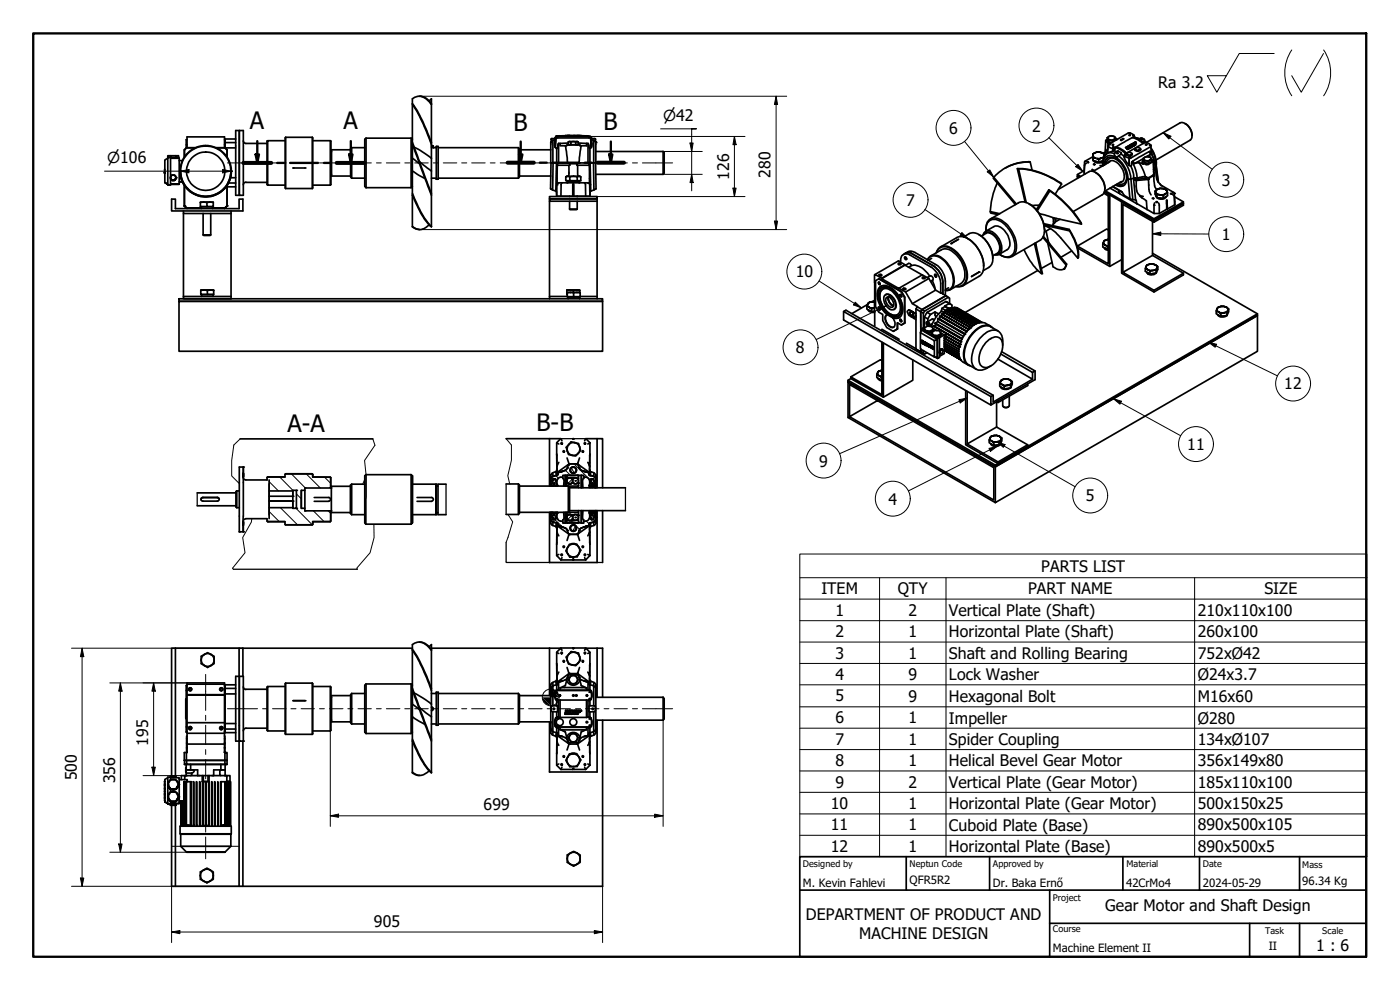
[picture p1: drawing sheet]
<svg xmlns="http://www.w3.org/2000/svg" width="420mm" height="297mm" viewBox="0 0 420 297" stroke-linecap="round" stroke-linejoin="round" font-family="sans-serif">
<defs><g id="words">
<g font-size="7.2">
<text x="75" y="38.8">A</text>
<text x="103.1" y="38.8">A</text>
<text x="154.1" y="39.2">B</text>
<text x="181.2" y="39">B</text>
<text x="86.3" y="129.6">A-A</text>
<text x="161" y="129.2">B-B</text>
</g>
<g font-size="4.8">
<text x="347.6" y="26.3">Ra 3.2</text>
<text x="284.9" y="40.2">6</text>
<text x="309.8" y="39.5">2</text>
<text x="218.8" y="53.9" transform="rotate(-90 218.8 53.9)">126</text>
<text x="231.3" y="53.3" transform="rotate(-90 231.3 53.3)">280</text>
<text x="366.7" y="55.7">3</text>
<text x="271.9" y="61.7">7</text>
<text x="366.7" y="72">1</text>
<text x="238.8" y="83.2">10</text>
<text x="238.9" y="106">8</text>
<text x="385.4" y="116.8">12</text>
<text x="356.3" y="135">11</text>
<text x="245.9" y="140">9</text>
<text x="266.6" y="151.4">4</text>
<text x="325.9" y="150.4">5</text>
<text x="312.5" y="171.6">PARTS LIST</text>
<text x="246.5" y="178.3">ITEM</text>
<text x="269.4" y="178.4">QTY</text>
<text x="308.5" y="178.3">PART NAME</text>
<text x="379.5" y="178.4">SIZE</text>
<text x="250.7" y="184.8">1</text>
<text x="272.6" y="184.8">2</text>
<text x="284.8" y="184.8">Vertical Plate (Shaft)</text>
<text x="359.5" y="184.8">210x110x100</text>
<text x="250.7" y="191.2">2</text>
<text x="272.6" y="191.2">1</text>
<text x="284.8" y="191.2">Horizontal Plate (Shaft)</text>
<text x="359.5" y="191.2">260x100</text>
<text x="250.7" y="197.7">3</text>
<text x="272.6" y="197.6">1</text>
<text x="284.8" y="197.7">Shaft and Rolling Bearing</text>
<text x="359.5" y="197.7">752xØ42</text>
<text x="250.7" y="204">4</text>
<text x="272.6" y="204.1">9</text>
<text x="284.8" y="204.1">Lock Washer</text>
<text x="359.5" y="204.1">Ø24x3.7</text>
<text x="250.7" y="210.4">5</text>
<text x="272.6" y="210.5">9</text>
<text x="284.8" y="210.5">Hexagonal Bolt</text>
<text x="359.5" y="210.5">M16x60</text>
<text x="250.7" y="217">6</text>
<text x="272.6" y="217">1</text>
<text x="284.8" y="217.1">Impeller</text>
<text x="359.5" y="217.1">Ø280</text>
<text x="44.5" y="223.7" transform="rotate(-90 44.5 223.7)">195</text>
<text x="250.7" y="223.4">7</text>
<text x="272.6" y="223.4">1</text>
<text x="284.8" y="223.5">Spider Coupling</text>
<text x="359.5" y="223.6">134xØ107</text>
<text x="250.7" y="229.9">8</text>
<text x="272.6" y="229.9">1</text>
<text x="284.8" y="229.9">Helical Bevel Gear Motor</text>
<text x="359.5" y="229.9">356x149x80</text>
<text x="23.1" y="234.2" transform="rotate(-90 23.1 234.2)">500</text>
<text x="34.5" y="235" transform="rotate(-90 34.5 235)">356</text>
<text x="250.7" y="236.3">9</text>
<text x="272.6" y="236.3">2</text>
<text x="284.8" y="236.4">Vertical Plate (Gear Motor)</text>
<text x="359.5" y="236.3">185x110x100</text>
<text x="145.1" y="243.1">699</text>
<text x="249.4" y="242.7">10</text>
<text x="272.6" y="242.7">1</text>
<text x="284.8" y="242.8">Horizontal Plate (Gear Motor)</text>
<text x="359.5" y="242.7">500x150x25</text>
<text x="249.4" y="249.2">11</text>
<text x="272.6" y="249.2">1</text>
<text x="284.8" y="249.2">Cuboid Plate (Base)</text>
<text x="359.5" y="249.2">890x500x105</text>
<text x="249.4" y="255.6">12</text>
<text x="272.6" y="255.6">1</text>
<text x="284.8" y="255.6">Horizontal Plate (Base)</text>
<text x="359.5" y="255.6">890x500x5</text>
<text x="241.9" y="276">DEPARTMENT OF PRODUCT AND</text>
<text x="331.7" y="273.4">Gear Motor and Shaft Design</text>
<text x="112.2" y="278.1">905</text>
<text x="257.8" y="281.7">MACHINE DESIGN</text>
<text x="395" y="285.3">1 : 6</text>
</g>
<g font-size="4.6">
<text x="199" y="36.2">⌀42</text>
<text x="32.1" y="49">⌀106</text>
</g>
<g font-size="3.4">
<text x="241" y="266">M. Kevin Fahlevi</text>
<text x="273" y="265.4">QFR5R2</text>
<text x="298" y="266">Dr. Baka Ernő</text>
<text x="337.9" y="266">42CrMo4</text>
<text x="361" y="266">2024-05-29</text>
<text x="390.8" y="265.4">96.34 Kg</text>
<text x="316" y="285.6">Machine Element II</text>
<text x="380.7" y="285">II</text>
</g>
<g font-size="2.7">
<text x="241" y="260.1">Designed by</text>
<text x="273" y="260.1">Neptun Code</text>
<text x="298" y="260.1">Approved by</text>
<text x="338.1" y="260.1">Material</text>
<text x="361" y="260">Date</text>
<text x="390.8" y="260.4">Mass</text>
<text x="316" y="270.3">Project</text>
<text x="316" y="279.7">Course</text>
<text x="379.7" y="280.1">Task</text>
<text x="396.8" y="280.1">Scale</text>
</g>
</g></defs>
<!-- layer: Hatch (ISO) -->
<g fill="none" stroke="#000" stroke-width=".3">
<path d="M172.3 139.2l5.1 5.1 .3 .6M80.1 143.9l.2 .1M80.8 153.5l3 3M80.8 144.5l2.8 2.8M83.9 143.1l4 4M84.1 152.3l5.2 5.2M87.4 142.2l4.2 4.2M88.8 152.5l4.9 5M89 148.2l1.4 1.5M91.9 142.2l4.2 4.2M94 153.3l3.3 3.2M97.4 143.2l1.9 1.8"/>
<path d="M98.5 153.3l.8 .7M165.9 144.3l-.2 .3M165.9 155.2l.1 .2M166.2 143.7l-.2 .4M166.7 155.6l-.2 .3 2.2 2.1M166.8 142.7l.8 .8M166.9 155.1v.1M169.7 141.1l1.5 1.5M170.1 154l.7 .4M170.1 142.7h.1M170.5 159.9l.4 .4M171.5 140.4l.8 1.4"/>
<path d="M171.6 154.7l-1.2 1.2M171.7 143.8l-1.2 1.2M172 156.9l2 2M172 156.3l-1.1 .6M172.7 158l-.8 1.3M173.4 145l.2 .1M175.9 156.3l.9 .8M177.2 153.5v.2M177.4 153.9l.2 .5M177.8 154.7l.4 .5M177.9 145.2l.3 .5M178.3 145.8l.1 .2"/>
</g>
<!-- layer: Visible (ISO) -->
<g fill="none" stroke="#000" stroke-width=".51">
<path d="M70.7 39.2h1.1v19.4h-1.1zM71.8 39.2h1.2v19.4h-1.2zM123.8 31.1v-1.5a3.4 3.4 0 0 1 5 .9l.7 .9M123.8 31.1v11.7M123.8 31.4a52.6 52.6 0 0 1 5.7 11.9M123.8 31.1a46.7 46.7 0 0 1 5.7 11.7M125.9 28.9a4.5 4.5 0 0 1 3.6 2.2M128.8 30.3l.7-.7v38.5a24.3 24.3 0 0 1-5.7-9.6M338.9 39.9l.9 .3 .6 .6M339 39.9l-6.3 3.4-.2 .4M355.6 37.1l1 .7a4 4 0 0 1 1.2 2.9M49.4 52h.1"/>
<path d="M49.4 51.7v.3M49.5 50.8v.9M50.4 47.2h3.2M50.4 47.5l-.9 .5v6.8l.9 .5-.9-.5M50.4 47.2h.1M51.2 53.5v2h-.8M51.2 53a.86 .86 0 0 1 1.3-.4 .86 .86 0 0 1 0 1.4 .86 .86 0 0 1-1.3-.4 .86 .86 0 0 0 .9 .5 .86 .86 0 0 0 .7-.8l-.4-.7h-.8l-.5 .7 .5 .8h.8h-.8l-.5-.8M51.2 53.2v-6h-.8v8.3h.8M51.2 46.7h-.8v.5M51.2 47.5h2.6v7.8h-2.6h2.6M51.5 59.7h1.1v2.9h19.2v-2.9h1.1v3.6h-21.4zM52.8 47.2v-.5h.8v.5"/>
<path d="M52.8 46.7h-1.6v.5M52.8 53.3l-.4 .8zM53.6 47.2v.3M53.8 48.2h.9M53.8 54.6h.9M53.8 54.5h.9M54 51.4a7.7 7.7 0 0 0 7.7 7.6 7.7 7.7 0 0 0 7.7-7.6M54.2 51.4a7.5 7.5 0 0 0 7.6 7.5 7.5 7.5 0 0 0 7.5-7.5M55.3 55.6v6.2M55.4 55.7v6.1M55.9 43.4h.2M55.9 44.3h2.8"/>
<path d="M55.9 44.3l-.6 .6v2.2M56 44.4l-.6 .6v2M56.1 41.9h-.2v2.5M56.1 44.3v-3.2h11.3v3.2M64.8 44.3h2.7M67.4 43.4h.2M67.4 41.9h.2M67.5 44.3l.6 .6v2.2M67.5 44.4l.6 .6M67.6 41.9v2.5h3.1M67.6 42.8h3.1M68.1 55.6v6.2"/>
<path d="M68.1 56.1h2.6M68.6 54.9h2.1M69.2 53.3h1.5M70.7 41.7h-3.1v.2M73 42.2a.79 .79 0 0 0 .8 .8M73.8 43h6.3M73.8 54.7h6.3M73.8 54.7a.79 .79 0 0 0-.8 .8M80.3 42.2l-.2 .1v13.1l.2 .1M85.6 42.2h-5.3v13.3h5.3M85.7 41.2v15.4M85.7 41.2h8"/>
<path d="M85.7 56.6h8M87.9 50.4h3.6M93.7 41.2v15.4M93.9 42.2h5.2M93.9 55.5h5.2M99.1 42.2l.2 .1v13.1l-.2 .1M99.1 42.2v13.3M99.3 52.3h.2M99.3 45.5h.2M105.2 44.9h-5.7v7.9h5.7M105.5 44.3v9.2M105.5 44.3l-.3 .3v8.5l.3 .4"/>
<path d="M105.5 53.5h4M105.5 44.3h4M109.9 41.5v14.8M109.9 41.5l-.4 .3v14.1l.4 .4M109.9 56.3h13.5M109.9 41.5h13.5M123.4 41.5v14.8M123.4 41.5l.4 .3M123.8 58.5v9.6l1 .6 1.1 .2M123.8 42.8v15.7M123.8 58a28.1 28.1 0 0 0 5.7 9.9M123.8 51.3l3.7 2.2"/>
<path d="M123.8 47.5l2.1 1.6M123.8 43.3l5.7 15.2M123.8 42.8l5.7 15.2M123.8 55.9l-.4 .4M124.3 44.2l1.9 1 3.3 2.3M125.9 48.4l3.6 2.9M129.5 44.3h1.4M129.5 43.7l.5 .2h-.5M129.5 53.5h1.4M130 43.9v.4M130.1 44.2h.1M130.9 53.7l.1 .1"/>
<path d="M130.9 43.9l.6 .1v9.8M131 43.9l-.1 9.9 .6-.1M131.5 53.5h24.1M131.5 44.3h24.1M155.6 44.3v9.2M155.6 44.3l.3 .3v8.5l-.3 .4M155.9 52.8h9.4M155.9 44.9h9.4M164.9 59h14.3v.7h-14.3zM165.3 42.8v6.1h2M165.4 48.9l-.2 7.8 1.8 .8 .1 1.4M165.4 42.6l-.1 .2"/>
<path d="M165.4 41.8v.7l.5-.4M165.9 42.1v14.9M166.6 41.4h.2l-.2 2.8-.2-.5zM166.6 41.9l-.7 .2M166.6 41.6h-1l-.2 .2M166.8 41.4l.5-.5-.4 .2v.3M166.9 41.4l-.3 2.8M166.9 41.4h10.3M166.9 40.8l.1 .1M167 40.8h-.1M167 48.9l-.2 8.4M167 40.8l2 .1"/>
<path d="M167.1 58.9h9.9M167.1 44.6v4.3M167.1 55.3v-.5h9.9v.5M167.3 48.9v.7zM167.3 48.9h3M167.6 43l-.2 .9a.4 .4 0 0 1-.1 .5 .4 .4 0 0 1-.4 .1l-.3-.3M167.6 43h.5M167.6 43v5.9M167.7 40.8h.1M167.7 54.8l-.6 .5v3.6M168.1 40.7l-.5 .1M168.1 43v.7h1.6"/>
<path d="M168.1 40.8h.1M168.7 54.8l-.3 .4-.1 3.7M169 40.8h.1M169 40.9h.1M169.7 43.7h.4v-.2h4v.2h.3M169.7 43.7l.6 5.2M169.8 53.1l.6-.2 .6 .2M169.8 53.1v1.1h1.2M170 40.8l.1 .1M170.1 54.2h3.9M170.2 40.7v.1M170.3 48.9h3.5"/>
<path d="M170.4 54.8h-.2M170.4 54.3v.5M170.4 40.7h.1M170.5 40.7h.4M170.6 42.9l-2.5 .1M170.6 40.8v.1M170.6 42.6h.7M170.6 42.6h2.9M170.6 42.6v.8h.7M170.6 40.8l-1 .1 1.4-.1M170.7 52.9l.1-3.3h-3.5l-.2 5.2M170.8 43.4v.1"/>
<path d="M170.9 48.9l.1 .2M170.9 40.7h.1M170.9 40.7l-1.2 .1h1.4M170.9 58.9v.1M171 40.8v.1M171 53.1l1.1-.2 1.1 .2M171 53.1v1.1h2.2M171 49.1h2.1M171 49.1v.5h-.2M171 40.8h.1M171.1 40.8h1.9M171.3 40.8l1.3-.1-.6 .1"/>
<path d="M171.3 42.6h1.5M171.3 42.6v.8h1.5M171.7 40.8h.2M171.9 58.9v-3.5l.2-.3 .1 3.8M172 40.8h.8M172.8 42.6h.7M172.8 42.6v.8h.7v-.8M173.1 40.8h.1M173.1 49.1v.5h.3M173.1 40.8v.1M173.1 40.8l.3 .1M173.2 48.9l-.1 .2"/>
<path d="M173.2 53.1l.5-.2 .6 .2v1.1h-1.1zM173.2 58.9v.1M173.3 43.4v.1M173.4 49.6v3.3M173.4 40.7v.1M173.4 40.8h.1M173.4 40.8v.1M173.4 40.7h.1M173.4 49.6h3.4M173.4 40.8h.7M173.5 42.9l2.5 .1M173.8 48.9h3"/>
<path d="M173.8 54.8h.1M173.8 54.3v.5M173.9 40.7l.6 .1h-1.5M174.2 53l-4.1-.1-.3 .2M174.4 43.7l-.6 5.2M175.5 54.8l.2 .4 .1 3.7M176 40.8h-7.9M176 43h.5M176 43v.7h-1.6M176 40.8v.1M176 40.7h.1M176.1 40.8l.4 .1"/>
<path d="M176.4 54.8l.6 .5v3.6M176.4 40.8l.2 .1M176.5 43v5.9M176.8 48.9v.7M176.8 49.6l.2 5.2M176.8 40.9h-9.8l-.4 .5M176.8 40.9l.5 .1 .2 .4M176.8 40.9l.4 .2v.3M176.8 40.9l.5 .5M177 44.6l.3 12.7M177.2 41.4l.3 2.8-.2-2.8M177.3 41.4h.2l.2 1.8a1.03 1.03 0 0 1-.8 1.4l-.4-1.6"/>
<path d="M177.5 41.9l.7 .2M177.5 41.6h1M178.1 48.9l.1 8.1M178.2 42.1l.5 .4M178.2 42.1v6.8M178.5 41.6l.3 .2-.1 .7M178.7 42.6l.1 .2M178.8 48.9l.1 7.8-1.8 .8-.1 1.4M178.8 42.8v6.1h-2M178.8 52.3h20.2M178.8 45.5h20.2M199 45.5l.3 .3v6.1l-.3 .4"/>
<path d="M199 45.5v6.8M299.3 54.9a25 25 0 0 0-2.1 8.6M305.3 50.6a21.8 21.8 0 0 1 13.3 4.6M305.7 50.7a24.1 24.1 0 0 1 12.9 4.5M309.2 48.6a13.8 13.8 0 0 0-10.9 4.6M309.2 48.6a12.8 12.8 0 0 0-7.5 1.8M309.2 48.6l.6 2.5M314.8 56.9a31.5 31.5 0 0 1 9.7 10.3M315.1 57.3a34.8 34.8 0 0 1 9.4 9.9M317.6 56.8l9.2-5.3a3.1 3.1 0 0 1 3.6 1.8 4.5 4.5 0 0 1 .8 4.9l-9.1 5.3M318.6 55.2l-1.9 3.1M324.3 52.9l-1-.5v.5l.5 .3-.5-.3 .1 .6"/>
<path d="M325.4 51.1v.9l.3 .2M325.4 51.2l-2.1 1.2M326 48.4l-.5 .2-.1 3.4M326 49l-.5 .6M326.3 48.6l.4 .1-.4 .1zM328 46.2l.7-.4-.6 .4-.1 .5zM328 46.7l.2 .4 .7 .4-.9-.2zM328 46.2v2M328 47l-2.4 1.4M328 47.3v.9l1.8 .5v-.9M328.2 49.3l.3-.1v.2zM328.2 48.2a1.82 1.82 0 0 0 2.7 .3l-.4 .3"/>
<path d="M328.5 51.2l-.7-.4-.1 .6M328.5 48.3l.9 .3M328.7 51.7a5.7 5.7 0 0 1 2.9 4.9M328.7 45.8l.9-.2 .9 .2zM328.9 47.5l.7 .1 1-.2a1.15 1.15 0 0 1-1.7 .1zM330.1 49.6h.8M330.5 45.8l.8 .3v.4l-.3-.5zM330.7 45.8h.9M330.9 48.2l-.8 .3M331 48.2l-1.2 .5M331 49.3l-.1 .5M331 49.4l.1 .2"/>
<path d="M331 49.3a2.32 2.32 0 0 1 1.2-2.4 2.32 2.32 0 0 1 2.8 .4 8.2 8.2 0 0 1 3.5 6.4M331 49.3l.3 .2M331.1 49.6h.1M331.1 49.6l-.1 .1M331.3 58l1.3 .8v20.4l-9.3-5.4v.3M331.3 46.9l-.7 .5M331.4 49.5a2.05 2.05 0 0 1 1.1-2.2 2.05 2.05 0 0 1 2.5 .4 7.5 7.5 0 0 1 3.2 5.8M331.5 45.8l-.1 .1M331.7 57.3l14.6 8.3v.6l-14.8-8.6 1.6 .9v21.4l-9.7-5.5M331.9 42.2l-.2 3.5M332.3 41.8l-.4 .5 .6 .6M332.3 45.8l-.7 .9"/>
<path d="M332.3 45.8h.1M332.3 41.3a1.47 1.47 0 0 1 2.5 .4M332.3 41.3l.4 .7M332.3 41.9l.4 .7v-.6M332.3 41.3v.6M332.4 44.8l-.8 1.1-.3 1.3-.7 .2M332.5 42.9l.7 .1M332.5 43.1l.4 .1M332.5 47.3a2.32 2.32 0 0 0-.8 2.1M332.5 42.9v.2M332.5 43.1l.2 .3M332.5 43.8l.5 .4 .9 .4"/>
<path d="M332.5 43.8l-.1 2M332.5 43.7h.1M332.5 43.7l-.2 2.1M332.6 48.8a1.68 1.68 0 0 1 2.7 .1 4.9 4.9 0 0 1 1.8 5.3l-1.1 .6M332.7 42l1.2 .2M332.7 41.1l.7-.3a.72 .72 0 0 1 .9 .1 .72 .72 0 0 1 .2 .9l-.4 .1a.99 .99 0 0 1-1.6-.7zM332.7 42.6l1 .2-.8-.1M332.9 43.4l-.4 .4M333.1 48.5l-5.1 2.9M333.1 56.4l2.7 1.6M333.8 43.5l.4-.1-.2 .2zM333.9 56l2.9 1.7"/>
<path d="M333.9 42.2v.5M333.9 45.4l-1.5 .4M333.9 44.6l.2-.5-.1 .5M333.9 44.6v.8M334 55.9l2.8 1.8M334 44.6l-.1 .8M334.3 45.3l.9 .2M334.5 46.1a2.6 2.6 0 0 0-2.8 .5 2.6 2.6 0 0 0-.7 2.7M334.5 44.5l-.5 .1M334.5 46.8h.1M334.5 44.5h.1M334.6 44.5l-.2 .7-.5 .2"/>
<path d="M334.6 46.8l.6 .4 .5-.4M334.6 44.3a6.1 6.1 0 0 1 3.2 1.8M334.6 44.3v.2M334.8 41.5l.3 .5M334.8 41.7l-.9 .5M334.8 41.7v.4M334.9 44.1a6.9 6.9 0 0 1 3.2 1.9M334.9 44.1l-.3 .2M335 41.7l.3 .1M335.1 55.3a2.44 2.44 0 0 0 2.2 .3M335.2 45.9l.3 .2h-.3zM335.7 46.8a9.6 9.6 0 0 1 3.7 7"/>
<path d="M335.9 48.4a2.18 2.18 0 0 0-3.6-.2l-.3 .9M336 58h-.2v-.7l.2 .8 5.2 3M336.4 46.2l1 .8M336.4 46.2l-.7 .6M336.4 46.2l.1-.4-1-.5-1 .7v.8M336.5 54.5l-5 2.9M336.8 57.7l.6 .9 1.8 1.1M337.4 47.4l.4 .8 1 1.4M337.5 46.7l.4 .4 1 .3 .1-.5-.1 .5M337.5 46.6l-.1 .8M337.5 46.7l-.1 .7M337.9 46.3l-.4 .4"/>
<path d="M338 52.1a2.12 2.12 0 0 1-.1 2.3 2.12 2.12 0 0 1-2.1 .8l-.3-.1M338.1 46a.91 .91 0 0 1 1-.3 .91 .91 0 0 1 .6 .8l-.6 .3h-.5a.51 .51 0 0 1-.5-.2 .51 .51 0 0 1 0-.6zM338.2 53.7a2.07 2.07 0 0 1-1.1 2.1 2.07 2.07 0 0 1-2.3-.3M338.2 44.2l.2 .1 .6-.3 .3 .3-.8 .5-.3-.1M338.2 53.7l.4 .2M338.2 53.5l.3 .2M338.2 44.2l-.3 .2M338.2 44.2l.1 .2M338.3 44.8h.3M338.3 53.5l-.1 .2M338.4 44.1l.3-.2-.9 .4 .4 .2 .6-.3M338.4 44.1h.2"/>
<path d="M338.4 44.1l-.2 .1M338.4 46.3a.7 .7 0 0 0 1.1 0M338.6 53.7l.6 6M338.8 44.2l.4 .2M338.8 40.6l.4-.1v.2zM338.8 44.2l.2 .2M338.9 47.4l-.1 2.2M339 44.4l-.8 .3M339 44.4v.2M339 43.5h.1M339 43.7h.1M339 43.5l-.2 .2 .6 .5 .3-.1-.2-.2"/>
<path d="M339 43.7l-.2 .1M339.1 43.5l.2 .2M339.2 59.7l1.5 .2a.95 .95 0 0 1 .5 1.2M339.4 49.9l.8 2.2 .1 1.4M339.4 53.7l.6 6.2M339.5 43.8h.8M339.5 43.5v.3l.4-.2M339.5 43.5v.1M339.7 43.4l-.4 .1M339.7 48.6a9.8 9.8 0 0 1 1.5 5M339.7 43.4l-.2-.2-.2 .2v.5l-.2-.2M339.7 43.4h.1"/>
<path d="M339.7 43.4l-.2 .1M339.7 48.6l-.2 1.2-.1 .1-.6-.3M339.9 41.3a4.3 4.3 0 0 1 3.4 1.6M339.9 41.3a6.9 6.9 0 0 1 3.1 1.8M339.9 41.3l-5 2.8M339.9 43.6h.1M339.9 43.6l.3-.1 .2 .2-.4 .2h-.5l.2 .2M340 48.4l.4 .7M340 48.4l-.3 .2M340.1 41.1a6.3 6.3 0 0 1 3.1 1.9M340.2 53.5l.6 6.4M340.2 43l.1 .2"/>
<path d="M340.2 43l.1 .3M340.2 43l-.3 .2M340.3 43.2h.1M340.3 43.3h.1M340.4 53.4l.3 .1M340.4 43.2l.3 .3M340.4 40.8l-.4-.2 .4 .1v.2M340.4 40.9l-.1 .3M340.4 43.2v.1M340.4 40.9l.1 .4M340.5 43.1h.1M340.5 43h.4l-.5 .2"/>
<path d="M340.5 42.8l-.3 .2M340.5 43.1l-.1 .1M340.5 43v.2M340.6 44.6a1.01 1.01 0 0 1 1.7 .3 .97 .97 0 0 1-.9 .5 .97 .97 0 0 1-.8-.7zM340.7 53.5v.5zM340.7 43.1l-.2 .1M340.7 42.6l-.8 .5 .6 .5 .3-.1-.4-.3M340.7 42.6h.1M340.8 42.8h-.3M340.8 42.6l.1 .1M340.9 42.7h.1M340.9 42.7l-.4 .1"/>
<path d="M340.9 44.8a.63 .63 0 0 0 1 0M341 54.2l3.7-.4 .2 3.5 .5 1.2M341 54.2l.1 2.9 .9 1.5M341.2 41.5l.7 .1zM341.2 53.6h-.3a1.13 1.13 0 0 0-1.5 .2l-.9-.1M341.7 41.8l.9-.4 .8 .4 .1 .6M341.8 48.8l1.4 2.6 .5 1.7M341.8 48.8l-1.4 .3M341.8 48.8l1.2 .4M342.1 53.3l-1.4 .2M342.5 41.7l.3 .1-.3 .2zM342.8 48.6l.2 .6"/>
<path d="M343.1 58.9l-1.1-.3 .5 .6 1.5 1 .2 2.7M343.1 48l-.3 .4 .2 .6M343.1 47.6l-2.7 1.5M343.1 47.5a1.47 1.47 0 0 1 2.5 .4M343.1 47.5l.4 .7M343.1 47.5v.6l.4 .7v-.6M343.3 42.4l.4 .3M343.3 42.4l-.5 .1M343.3 42.4h.2M343.3 47.4a1.26 1.26 0 0 1 2.1 .3l-.5 .4a.95 .95 0 0 1-1 .2 .95 .95 0 0 1-.6-.9zM343.5 42.4l.4 .3-6.2 3.5-.2 .3M343.5 48.2l1.2 .2"/>
<path d="M343.5 48.8l1.2 .3M343.7 53.1l-.7-.1-1.8 .6M343.7 48.9l.8 .1M343.9 43.3l.3 .2h-.4zM343.9 42.8l.8 .2 .6 .6M344 42.8l10.1-5.9a3.3 3.3 0 0 1 3.5 2.9 2.2 2.2 0 0 1-.5 2.3l-10.1 5.9M344.7 53.3l.2 .2M344.9 53.7l-1.9-.2-1.8 .6-.5-.1 .3 .2M344.9 45.5l.4 .8-.5 .7M344.9 45.5l-4.9 2.9M344.9 53.7l-.2 .1M344.9 53.5v.2"/>
<path d="M345.2 45.4a9 9 0 0 1 1.5 5M345.2 45.4l.5 1a9 9 0 0 1 1 4M345.2 45.4l-.3 .1M345.3 43.6l-.3-.1 .4 .2M345.3 43.6l.1 .2M345.3 48.7l-.4 .2M345.3 46.3l-1.2 .7M345.4 43.8l-.2 .3-5.7 3.3h-.6M345.4 43.8l.2 2.4M345.4 44.5a7.1 7.1 0 0 1 1.6 4.8l-.3 .3M345.5 47.7l.6 .5-.2 .4-1.4 .8-1.5-.4v.2M345.5 44.8a9.3 9.3 0 0 1 1.5 4.5"/>
<path d="M345.6 47.9l-.9 .5M345.6 47.9v.6l-.9 .6v-.7M345.8 59.5h.5zM346.1 52.7v.3l.2-.1M346.1 48.3v4.2M346.1 52.7l-1.2 .8M346.1 52.5v.2M346.1 52.5l-1.4 .8-1-.2M346.2 52.5l-.1 .5M346.3 52.9l.2 2.9 .7 1.1M346.6 57.3l.7-.5-.4 .4v.6zM346.6 57.3v.9l.6 1.1 1.9 .2"/>
<path d="M346.7 50.4l-.5 .4 .5-.5 .1 .5-.6 .6M346.7 50.7l.2 .1M346.8 58.7l.2 .2M346.9 50.8l.3 2.9 1.3 2M346.9 57.8l.6 .5 .6 .2-.9-.1zM346.9 50.8l-.6 2.1M346.9 49.5l.6 5.1M347 49.4l.7 5.3M347 59a1.83 1.83 0 0 0 3 0M347.2 58.4v.9M347.3 56.8l.6-.3 1 .1zM347.7 59.4l1 .1"/>
<path d="M348.1 58.5l1.7-.3a1.14 1.14 0 0 1-1.7 .3zM348.2 55.2l4.1 2.6M348.9 56.6a1.04 1.04 0 0 1 1.2 .6l-.3-.4zM349.9 59l-.5 .3M350.1 57.2a.51 .51 0 0 1 .3 .7 .51 .51 0 0 1-.6 .3l.4-.6zM350.4 57.8v.9l-1.3 .8v-.8M351.9 58.4l.5 .5 .2 2.6M351.9 57.8l.5 .2 .2 3.5M352.5 59l2.7 1.6M55.1 63.3v.8h14.2M55.1 64.1v24.8M55.3 61.8l.8 .8"/>
<path d="M55.3 61.8l.6 .6M55.4 61.8l.6 .6h4.4h-4.5M55.4 61.8l.6 .6M56.1 62.5h4.3M60.1 60.8v1.2h2M60.1 62h3.9M60.4 62.1v.5M61 70.5l.2 .2h1.9l.1-.2M61 70.5h2.2M61 64.1v6.4M61.2 60.6l-1.1 .2M61.2 60.6l.9 .2"/>
<path d="M61.2 60.6h1.9M62.1 60.8v1.2h1.9v-1.2M63.1 60.6l-1 .2M63.1 60.6l.9 .2M63.2 64.1v6.4M63.8 62.4h3.7l.6-.6-.6 .6zM63.8 62.1v.5M63.8 62.5h3.6M68.1 61.8l-.7 .8M68.1 61.8l-.6 .6M69.3 63.3v26.3h-14.2v-.7h14.2M128.8 67.5a3.3 3.3 0 0 1-5 .4"/>
<path d="M164.9 60.4v28.5M170.9 62.7l.2 .2h1.9l.2-.2M170.9 62.7h2.3M170.9 60.4v2.3M173.2 60.4v2.3M179.2 60.4h-14.3v-.7h14.3v29.9M269.6 79.2l.1-.2a.42 .42 0 0 1 .4 0 .42 .42 0 0 1 .3 .3l-.7 .1zM269.7 79.4l-.1-.2 .4-.2 .3 .2v.2M270.3 78.7a1.97 1.97 0 0 1 1.4-2.5l1.2 .2 7.4 4.4a6.5 6.5 0 0 1 2 4.3v2.8M271.5 77.1l.5 .2 .1 .5a.46 .46 0 0 1-.6-.1 .46 .46 0 0 1 0-.6zM271.6 79.6l-7 4M271.6 79.4l-7 4.1"/>
<path d="M271.7 79.6l1.3-.6a1.25 1.25 0 0 0 1.6 .6 6.6 6.6 0 0 1 4.4 3.3M271.8 75.9a2.25 2.25 0 0 1 2 .3l6.9 4a6 6 0 0 1 2.3 4.6v3.4M271.8 75.9l.7-.3a2.01 2.01 0 0 1 2.1 .1l6.2 3.7a6.3 6.3 0 0 1 2.9 4.9v4.3M271.8 75.9l-.7 .5M273.6 79.7l-.9 .5M278.4 78a2.5 2.5 0 0 1 4.1-.7 8.7 8.7 0 0 1 3.7 8.3 2.23 2.23 0 0 1-2.5 1.6M278.4 78a2.57 2.57 0 0 1 4.2-.4 8 8 0 0 1 3.2 8.4 2.18 2.18 0 0 1-2.1 1.1M279.3 76.8l3.3-1.9a3.7 3.7 0 0 1 4.2 1.3 7.8 7.8 0 0 1 2.4 7.9l-.8 1-3.2 1.8M279.6 77.5l-1 .6M281 75.8a2.76 2.76 0 0 1 4.5-1.4 9.9 9.9 0 0 1 4.6 9.7 2.5 2.5 0 0 1-3.3 1.9M281.1 75.8a2.66 2.66 0 0 1 4.2-1.3 9.7 9.7 0 0 1 4.6 9.6 2.34 2.34 0 0 1-3 1.8M282.2 74.2l4.9-2.9a4.5 4.5 0 0 1 5.3 1.8 9.4 9.4 0 0 1 2.6 8.5l-.9 1.1-5.2 3.1"/>
<path d="M285.4 73.1l2.3-1.3zM289.2 71.1l1.7-1a3.8 3.8 0 0 1 4.2 1.3 7.8 7.8 0 0 1 2.5 7.9l-.9 .9-1.6 1M290.5 71.6a10.3 10.3 0 0 1 4.7 8.3M293.8 70.4a8.7 8.7 0 0 1 4.1 7.1M294.5 70.8l1.4-.8a3 3 0 0 1 3.5 2.2 3 3 0 0 1-.1 3.8l-1.4 .8M295.1 70.5a1.71 1.71 0 0 1 1.3-1.3 1.71 1.71 0 0 1 1.7 .6 5.5 5.5 0 0 1 2.3 5.9 1.5 1.5 0 0 1-1.9 .7M295.2 70.4a1.8 1.8 0 0 1 2.9-.1 4.9 4.9 0 0 1 1.8 5.4l-.5 .5-.8 .2M295.8 69.4l2.5-1.4a3.3 3.3 0 0 1 3.8 2.1l.6 1.2a2.82 2.82 0 0 1-.4 3.6l-2.5 1.4M295.9 68.9a2.78 2.78 0 0 1 3-3.4 9.2 9.2 0 0 1 6.2 8 2.97 2.97 0 0 1-2.3 3.8l-1.6-.3-1-.5M295.9 69.3a2.68 2.68 0 0 1 .8-2.8 2.68 2.68 0 0 1 2.9-.4 9 9 0 0 1 4.8 9.4 2.72 2.72 0 0 1-4.5 .8M297.2 65.7l8.4-4.8a4.2 4.2 0 0 1 4.9 1.5 8.9 8.9 0 0 1 2.7 8.4l-.8 1.1-8.7 5M300 64.1l-2.8-.6 .1 .4 2.2 .5"/>
<path d="M305 61.2l-6.7-8-.2 .3 6.6 7.9M307.3 74.9a18.9 18.9 0 0 0 5.2 7.2M307.7 60.6l-2.4-10 .4 .1 2.3 10.1M308.9 61.2a9.7 9.7 0 0 1 4.6 7.9M310.5 73.1l2 9 .4 .1-2.1-9.3 .2 1.3M311 62.9l3.8-6 .3 .4-3.8 6M311.8 61.6h-2.1M311.9 64.1l4.1 1.2M313.1 70.9l7 8.3-.2 .3-6.9-8.3M313.2 67.1l7.7 1.7 .1 .5-7.7-1.8M313.4 67.6l1.6 .8 1.9 1.4 6.6 7.7M313.9 69.3l.7 2.9 .4 1"/>
<path d="M314.5 73l1.5 7.1a2.47 2.47 0 0 0 3.6 .2l.3-.8M315.3 68.6l-1.9 1M315.8 78.7l-3.3 1.9M316 65.3l.2 1.5-.3 .9M316 65.3l8.5 1.9M316.4 65.4l-.2 1.1M316.9 65.5a2.05 2.05 0 0 1-.9 1.8M318.1 65.8l-1.4 .8M320.1 79.2l-.3 1-.6 .6M320.9 68.8a13.7 13.7 0 0 1 2.8 8.4l-.2 .3M321 69.3a13.1 13.1 0 0 1 2.5 8.2M321.6 75.3l-3.2 1.9"/>
<path d="M331 73.2v.9l1.4 .8 .2-.1M331.2 72.6v.3l.5 .6-.7-.3zM331.3 74.3l.4 .5M331.5 74.3l.5 .4M331.5 72.1l.9-.2-1.2 .7zM331.7 74.5l.2 .2M331.7 73.5l.7 .5M331.7 73.5l.9 .3M331.8 74.5l.1 .4 .7 .2M332.4 74v.9M332.6 69l-.4-.3-8.9 5.1M332.6 71.9h-.2h.2"/>
<path d="M332.6 74h-.2M336.6 77.9l-3.5 2M341.2 61.1l3 1.8M344 79.9l-.1 .3 .5 .7-.7-.3zM344.2 79.5l1-.3-.7 .2-.5 .5zM345.2 79.2h.7l.9 .3zM345.9 66.4v10.2l9.3 5.4v.5l-8.9 5.1v-.5M345.9 76.6l-8.9 5.1 9.3 5.4 8.9-5.1M345.9 76l31.5 18.2M346.3 65.6l8.9-5v.5l-8.9 5.1v.5l8.9-5.1v-.5l-8.9 5.1-9.7-5.6v21.4l9.7 5.6M346.3 66.7l-9.3-5.4v20.4M346.3 64.1h1.6"/>
<path d="M346.5 60.9l-.2 .4v2.8l-2.1-1.2M346.8 79.5l.7 .5-.3 .4 .1-.4zM347.5 80v.8l-.5 1.1-1.9 .3-.7-.4M347.7 60.9l.2 .6v2.6M350.1 62.7h.2l-.2-2.7v2.8l-2.2 1.3M352.6 61.5l-2.3 1.2M53.7 89.6h127.1v.8h-127.1zM53.7 90.4h127.1v15h-127.1zM60.3 88.3h3.8M60.3 87.2v1.1h1.9M60.5 88.4v.5M61.2 87l-.9 .2"/>
<path d="M61.2 87h-.9v.2M61.2 87l1 .2M61.2 87h2M62.2 87.2v1.1h1.9v-1.1M63.2 87l-1 .2M63.2 87l.9 .2M63.2 87h.9v.2M63.9 88.4v.5M170.1 88.3l.1 .1M170.1 88.3h.1M170.2 87.9v1.1h1.9M170.5 89.1v.5"/>
<path d="M171.2 87.7l-1 .2M171.2 87.7l.9 .2M171.2 87.7h2M172.1 87.2v.5M172.1 87.9v1.1h2v-1.1M173 87h1v.2M173 87l1 .2M173 87l-2.9 .2M173 87h-2.9v1.3M173.2 87.7l-1.1 .2M173.2 87.7l.9 .2M173.9 89.1v.5"/>
<path d="M174 87.2v.5M179.2 88.9l-5.1 .2-9.2-.2v.7M253.2 93.5v2.5l44.2 25.5M260.2 91.9v.9l1.4 .7M260.3 91.4l-4.6 2.7M260.4 91.2l-.1 .5 .6 .5-.7-.3zM260.5 92.9a1.77 1.77 0 0 0 2 .8M260.7 93l.5 .3M260.7 90.8l.9-.3-.9 .4-.3 .3zM260.9 92.2l1.5 .2a1.02 1.02 0 0 1-1.5-.2zM261.6 92.7v.8l.9-.1M261.6 90.5h.9z"/>
<path d="M262.4 90.7h.1M262.5 93.4l-.6 .1M262.5 93.4l.1 4.2M262.5 93.4l-.1-10.9 .2-.2 9.2 5.3 2 3.5 1.5 .9-.4 .7v12.1l1.8 1M262.5 90.1l-.8 .4M262.6 82.3l7-4 7.1 4.2M262.8 84.2l.9-.5 6.7 3.9 1.1 1.6v7.8l-1 .5-1.2-.7v1.9l-1.2 .7-2-1.1-1.2-2.1v-1.9l-1.2-.7-.9-1.6zM263.6 84.8a.33 .33 0 0 1 .5 .1 .33 .33 0 0 1-.2 .4zM263.7 83.7l6.9 3.8 .9 1.6 .1 7.8-1.1 .6M263.9 82.4a.39 .39 0 0 1 .5-.1 .39 .39 0 0 1 .2 .4h-.1a.42 .42 0 0 1-.4 .1 .42 .42 0 0 1-.3-.3zM263.9 92.1l-.2 .2 .1 .3h.4M263.9 84.7l-.2 .1a.33 .33 0 0 0 .1 .3 .33 .33 0 0 0 .4 .1v-.1"/>
<path d="M264 82.7a.26 .26 0 0 1 .2-.3 .26 .26 0 0 1 .3 .3M264.2 86.7a3.1 3.1 0 0 1 4.3 1 6.1 6.1 0 0 1 1.6 6.7 2.61 2.61 0 0 1-3.9-.5 7 7 0 0 1-2.3-6.7zM264.5 85.8a4.4 4.4 0 0 0-.3 5.3 6.2 6.2 0 0 0 5.2 4.3l.5-.2M264.6 87a2.55 2.55 0 0 1 3.8 1.1 5.4 5.4 0 0 1 1.4 5.9 2.39 2.39 0 0 1-3.7-.5 5.9 5.9 0 0 1-1.9-6zM264.7 98.9l5.1 2.9M264.7 86.3a3.4 3.4 0 0 1 4.3 1.6l.3 .4a5.5 5.5 0 0 1 1 6l-.7 .6M264.9 86.7a3.7 3.7 0 0 0-.2 4.7l.5 .9a3.7 3.7 0 0 0 4.2 2.1M265.4 88.7a1.73 1.73 0 0 1 2.7 .9l.3 .6a1.96 1.96 0 0 1-.2 2.7 2.91 2.91 0 0 1-3-2.9zM265.7 88.4a1.99 1.99 0 0 1 2.7 1.3l.3 .6a2.05 2.05 0 0 1-.4 2.6M266 89.3l.7-.2v-.2a3.1 3.1 0 0 1 1.5 2.7 .89 .89 0 0 1-.9 .6 .89 .89 0 0 1-.9-.6 1.93 1.93 0 0 1-.4-2.3zM266.1 94.5a2.54 2.54 0 0 0 2.1 3.7M266.3 94.4l1.7 1"/>
<path d="M266.3 94.4a7.4 7.4 0 0 1-2.6-7.8 2.55 2.55 0 0 1 4-.1 7.5 7.5 0 0 1 2.9 7.8 1.98 1.98 0 0 1-2.6 1.1M266.3 94.4a1.77 1.77 0 0 0-.1 2.7 1.37 1.37 0 0 0 2.3 .7 2.36 2.36 0 0 0-.5-2.4M266.6 89.1l.2 1.4a1.99 1.99 0 0 0 1.4 1.3M266.6 89.1v.5a2.75 2.75 0 0 0 1.5 2.2M266.6 89.1v.2a2.45 2.45 0 0 0 1.6 2.4M266.9 89l-.2 .1M269.4 96.9v1.8l-1.3 .7M269.4 98.7h-.1M269.8 86.5l7-4 2 1.1 2 3.4 1.5 .9M270.1 95.9a.34 .34 0 0 1 .4 .1 .34 .34 0 0 1-.2 .5zM270.4 95.9h-.3a.32 .32 0 0 0 .1 .4 .32 .32 0 0 0 .4 0M270.4 88.4a.29 .29 0 0 0-.2 .4 .29 .29 0 0 0 .4 .1"/>
<path d="M270.6 87.5l-.2 .1M271 86.7l.5-.2 .3 .2-.6 .2zM271.1 86.9l.4-.4 .3 .2-.1 .2M271.5 89.1v.1M271.6 96.9l-.1 .1M272.7 92.9l.9 .4zM272.7 92.9l-.5 .6 .5 1.1 .8 .4M273 93.8l.5 1.2-.6-1.1M273.6 93.3l-.7 .6 .6-.5M273.6 93.5l-.6 .5 .6 1.1 .7 .5M273.7 93.4l.7 .4zM273.9 94.3l.4 1.3-.5-1.2"/>
<path d="M274.4 93.8l-.6 .6 .5-.5M274.5 94l.4 .1M274.5 94l-.6 .5 .6 1.1 .4 .3M274.5 94l.4 .2M274.6 94.9l.3 .5M274.7 94.9l.2 .3M274.9 94.7l-.3 .2 .3-.2M274.9 92.7l1.4 .8M276.2 99.8l.3-.8 4.7 2.8M276.3 93.5l.1 6v-.8l.5-.2 .5 .2M276.4 93.5v5.2l5 2.9M276.4 93.5l.7 .5"/>
<path d="M276.9 83.3v-.1a.33 .33 0 0 1 .5-.1 .33 .33 0 0 1 .1 .5h-.4zM276.9 83.6l.2-.4 .3 .1 .1 .3M277.1 94v4.6l.3-.1 .3 .7M277.3 98.9a1.29 1.29 0 0 0 1.8 .8l.6 .4M277.4 98.7v-.3l1-.6 1.3 .2 .4 1.1-1 .6M277.4 98.7l.3 .8v-.3l1.4 .2M277.4 95.1l1 .6v.8M277.4 95.1v3.2M277.5 93.3l-.4 .7M278.1 96.7a.63 .63 0 0 1 .7 .3 .63 .63 0 0 1-.1 .7M278.2 97.1l.1 .2v-.3l.2 .3h-.2M278.3 83.3l1-.6 .3 .2a.82 .82 0 0 1 .3 1.2l-.6 .3"/>
<path d="M278.3 93.7l-.9 1.4M278.3 93.7l1 .6M278.3 97v.1M278.4 97.3h.1M278.4 96.5l.6 .5v.6M278.6 97.8l-.3-.2a.45 .45 0 0 1-.4-.5 .45 .45 0 0 1 .4-.4 .7 .7 0 0 1 .3 1.1M278.6 97.8l.2 .1M278.6 97.8h-.2M278.8 83.6l-7 4M279.3 94.3l-.9 1.4M279.3 99.9l.4-.2 .3 .8M279.6 97.8h-.1"/>
<path d="M279.7 100v-.3l1-.6 1.3 .2 .4 1.1-1 .6M279.7 100l.3 .8v-.3l1.4 .2M279.8 84.1l.9 2.8M279.8 97.1l-.8 .5M280 98.5a.79 .79 0 0 1 0 .9 .79 .79 0 0 1-.9 .3h-.5a1.01 1.01 0 0 1-1.2-1M280 98.5l1.1 .7M280.1 98.8l-1 .6v.3l-1.4-.2M280.2 98.9l-.2 .6M280.2 96.3l-.3-.6-1.5 .8M280.3 97.8l8.1 4.7zM280.3 97.8l.8-.4 7.6 4.4M280.5 82.3l.5 .2a.33 .33 0 0 1 .2 .4 .33 .33 0 0 1-.4 .2l-.3-.5z"/>
<path d="M280.5 97.6l-.7 .4M280.6 93.6l-1.3 .7M280.7 97l8 4.7zM280.8 87l-7 4.1M281.4 95.6v.9l7.7 4.5M281.4 96.5l-.7 .5M281.5 95.5l8 4.8zM281.6 94.2l-1-.6v1.1l.5 .3M281.8 94.1l-.2 .1M282 94.9l8.1 4.5zM282 94.9v.8l7.6 4.4M282.2 99.8a.67 .67 0 0 1 .1 .8 .67 .67 0 0 1-.7 .4h-.9a.89 .89 0 0 1-1-1"/>
<path d="M282.3 87.9l1.5 .8M282.3 99.9l1.1 .6-2 1.1v6l.5-.4v-1.4M282.5 93.3l.6 .3v.8M282.6 94.2l8.1 4.6zM282.6 94.2v.8l7.6 4.4M282.7 93.5l-.1-.1a8.5 8.5 0 0 0-3.1 4.6l-.5-.4M282.7 92.5l1.1 .6M283.1 93.6l8.2 4.7zM283.7 93.6l-.1 .2M283.7 93.2v.7M283.8 93.1l.4-.2v.6M283.8 93.1v.1"/>
<path d="M283.8 90.5l1.5 .8M283.8 90.5l-5.5 3.2M283.8 90.5l1.1 .6M284.2 89l-.4-.3-7.1 4.2-.4 .6M284.6 89.2l-.8-.4-7.1 4.1-.3 .6M284.7 92.6l-1.2-.6-.8 .5-.2 1M284.7 92.6l-.3 .2M284.7 86.3l-1 .6M284.8 92.6v.5l-.1-.5M284.9 91.1l-1.4 .7 1 .6M284.9 91.1l.8 .5v.8M285 91.1v-1.6l-.4-.3-7.1 4.1-2.2-1.2"/>
<path d="M285.4 92.4l-1 .1M285.4 92.4v.4M285.9 92.3v.3M286.5 92.2v.3M287.1 92.3l7.7 4.5M287.1 92.3l7.6 4.5M287.1 92.3v.2M290.1 99.5v.1M290.1 99.4v.1M290.6 98.9h.1M290.7 98.8v.1M291.6 82.9l2.2-1.3z"/>
<path d="M291.8 97.8l-8.1-4.6 8.1 4.7M292.4 97.5l-8.2-4.6 8.1 4.6M292.9 97.1l-8.1-4.5 8.1 4.6M293.4 97l-8-4.6 8 4.6M293.8 81.6h.1M293.9 96.8l-8-4.5 8 4.5M294.3 96.8l-7.8-4.6 7.9 4.6M297.3 97.8l-1.5-.7a3.9 3.9 0 0 0-4.4 1.1 9.5 9.5 0 0 0-3.4 9.2l.6 .9 2 1.2M297.9 98.3a3.5 3.5 0 0 0-4.9 .6 9.8 9.8 0 0 0-3.6 9.1 2.52 2.52 0 0 0 1.9 1.8M299.5 99.3l-2.2-1.3a4.6 4.6 0 0 0-5.1 1.9 9 9 0 0 0-2.5 8.3l.5 .9 2.8 1.7M311.5 81.1l-21.9 12.7M343.7 80.6v.8l.7 .4"/>
<path d="M344.1 81.6l.4 .6M344.2 81.7l.5 .3M344.4 81.8l.2 .3M344.4 80.9l.7 .2h1l-1 .3zM345.1 81.4v.8M346.1 81.1l.6-.2 .5-.5-.2 .7zM346.5 82l-1 .2M347 81.1v.8M347.1 81.7l-.1 .1a1.91 1.91 0 0 1-2.4 .4v-.3M365 93.3v.9l1.4 .7M365.3 92.6l-.1 .3 .5 .7-.7-.3zM365.5 94.4l.5 .3"/>
<path d="M365.5 92.2l1-.3-1.2 .7zM365.7 93.6l.6 .2h1a1.08 1.08 0 0 1-1.6-.2zM366.4 94.1v.8l1.8-.2-.7 .3a1.71 1.71 0 0 1-2.1-.7M366.5 91.9l1.6 .3zM367.3 93.8l.7-.2 .5-.5-.3 .7zM367.8 94.7l-1 .2M368.1 92.2l.6 .5-.2 .4 .1-.4zM368.7 92.7v.8l-.5 1.2v-.9M255.3 113.6l-.8 .5M263.1 112.4v.9l1.4 .8M263.4 111.8l-.1 .3 .5 .7-.7-.4zM263.5 113.5l.4 .5 .8 .3"/>
<path d="M263.7 113.6l.5 .3M263.7 111.4l.9-.3-.6 .2-.6 .5zM264.5 113.3l.2 .8M264.7 113l-.9-.2 .7 .5M264.7 111.1h.1M264.7 102.7v15.7l-9.4-5.3v.5l9.8 5.6v-16.3M264.7 108.2l-.5-.3-8.9 5.2M264.7 113.2l-.2 .1M272 103.1l2.9 1.5M273.9 108v6.1l-8.8 5.1M274.9 104.8l1.5 .8M276.4 105.6l.3 .2"/>
<path d="M276.4 105.6v-.8v.7l.3 .3M276.4 105.5l.7 .5M276.5 102.7l.3 .1h-.3l.2 .2 .4 .1M276.6 102.2l.5 .1-.5-.1 .3 .2-.1 .4M276.7 105.8l.8 .4M277.1 102.3l.1 .3zM277.1 103h.1zM277.1 105.2v.8M277.2 103.2h-.2M277.2 102.5l-.1 .5 .1-.4M277.2 103.1h.1M277.4 102.5l.4 .3-.4-.3 .2 .4v.3l-.3-.1"/>
<path d="M277.6 103.2h-.4l.2 .3 .4 .1M277.7 102.8h.1M277.7 103.6h.2M277.9 102.8l-.1 .1M277.9 102.9h.1M277.9 103.4l.1 .1-.2-.1M277.9 103l-.1 .4zM277.9 103.5h.1M278.1 103l.3 .1-.3-.1v.7l.7 .4M278.2 105.8l-.7 .4-.4-.2M278.3 103.6h.1M278.3 103.7h.1"/>
<path d="M278.4 103.2h.1M278.4 103.6l.4 .2M278.4 103.4l.2 .2M278.4 103.3v.2zM278.4 103.3l.2 .3-.2-.1M278.4 103.1v.1M278.4 103.7l.4 .2-.4-.2M278.6 103.2l.2 .2-.3-.2M278.8 103.4h.1M278.8 103.9h-.1M278.8 103.8h.1M278.8 104.1h.1"/>
<path d="M279 103.5h.1M278.9 103.5h.1M278.9 103.7v.1M279 103.6l-.1 .2zM279.1 103.6l.4 .1-.3-.1-.4 .5h.2M279.1 103.9l-.1 .3zM279.2 103.8v.5l.3 .2M279.5 103.7v.6v-.5M279.6 100.2a1.32 1.32 0 0 0 1.8 .9l.5 .2v4.3M279.7 103.9l.4 .2-.3-.2-.3 .4M279.7 104.2l-.2 .3 .3-.3v.4l.3 .2M280.1 104.1v.7v-.7"/>
<path d="M280.1 104.7v.1M280.4 102.2l.8-.4v5.5l-.8-.2-4.2-2.4v-4.9l4.2 2.4v4.9M280.7 107.2l.7 .4M281.9 105.4l.7-.7 .2 .1-.5 .3-.2-.1 .5-.3 .5 .5-.3 .7-.5 .3-.4-.4M281.9 105.8l.4 .4M281.9 105.6v.1M282 106l.1 .1M282.1 105l-.2 .6M282.3 105.1l-.2 .7M282.4 100.1l-1 .6v.3l-1.4-.2M282.4 100.2a.87 .87 0 0 1-.8 .9M282.8 104.8l-.5-.1-.4 .4"/>
<path d="M283.4 105.1l4.9 2.8M283.4 102.2l4.4 2.6M283.4 102.9l4.3 2.6M283.4 103.5l4.4 2.5M283.4 103.6l4.4 2.5M283.4 104.1l4.4 2.5M283.4 104.1l4.4 2.6M283.5 105l4.7 2.6M283.6 100.6l4.5 2.8-4.6-2.6 .8-.5 4.1 2.3M283.7 103.2l-.3 .2M283.8 103.8l-.4 .2M283.8 102.5l-.4 .2"/>
<path d="M283.8 104.8l-.4 .2M283.8 101.8l-.4 .3M283.9 104.4l-.4 .2 4.5 2.6-4.5-2.6M284 101l-.6 .4 4.5 2.7-4.5-2.6M284 100.1l-.6 .4v5.6l-1.5 .8M288.4 102.4v.1M288.7 101.6h.1M288.7 101.6v.1M289.6 100.2v.1M289.8 117.2v16.3l9.7 5.6M290.3 117.5v15.7M296 102.7a3.4 3.4 0 0 1 4.1-1.2 4.5 4.5 0 0 1 0 5.2l-.5 .9a4.5 4.5 0 0 1-4.5 2.6 3.1 3.1 0 0 1-1-4.2l.7-1.7z"/>
<path d="M298.1 118.6l-.7 .4M300 115v.9l1.4 .8M300.3 116.1a1.88 1.88 0 0 0 2.7 .3M300.3 114.4l-.1 .5 .5 .5-.7-.4zM300.4 106.2l9.5 5.5v2.1l-10.4-6.1M300.5 116.2l.6 .3M300.5 114l.9-.3-.8 .3-.3 .4zM300.6 105.5l10 5.8-.7 .4M300.7 115.4l.7 .2h.9l-.9 .3zM300.9 103.6v-1.3a2.86 2.86 0 0 0-1.3-2.9 2.86 2.86 0 0 0-3.2 .2 9.7 9.7 0 0 0-4.6 9.5 2.73 2.73 0 0 0 4.5 1.3l1.1-.6M301.4 115.9v.8l1.9-.3M301.4 113.7l1.7 .3z"/>
<path d="M302.3 115.6l.7-.2 .5-.5-.2 .7zM302.8 116.5l-1 .1M302.9 118.9v2.9a1.2 1.2 0 0 1-2-.1v-1.7M303.1 114l.7 .5-.3 .4v-.4zM303.8 114.5v.8l-.5 1.1v-.8M308.4 115.2v.5l-8.9 5.1v-.5M309.9 113.8l-11.8 6.8v-2l-44.2-25.5-.7 .4 44.2 25.5M310.6 111.3v2.6l-13.2 7.6v-2.5M72.1 131.7h39.8M151.9 131.6h16.4l-1.2 1.2 .6 .4M164.9 131.6v14.2M167.1 136.3l-.1 5.1-1.3 .6-.5 .7"/>
<path d="M167.1 136.3v3.7l.6-1.3M167.1 132.8v3.5M168.3 131.6l.4 .7M170.2 137.4l.6 1.8M170.2 135.3l.4 1.1 1.1 .2M170.3 135.3l.4 .7 1 .6M170.7 133.4l-.4 .7v1.2M170.7 133.4a1.94 1.94 0 0 1 2.7-.1 1.94 1.94 0 0 1 .2 2.7M170.7 133.4l.7-.8 2.2 .5 .6 2.1-.7 .8M170.7 133.4l-.8 .8 .3 1.1M170.8 139.2l-3.5 2.5-.2-1.7M170.8 139.2h.1"/>
<path d="M171.9 131.6h.3M172 131.6l.1 .1zM173 139.2l.6 .4M173 139.2l-2.2 .1-.9 1.7-1.9 .7M173.3 139.2h.1M173.5 136l-.7 .8-1.1-.2M173.6 136l-1.1 .6h-.8M173.6 139.6l.6 1.4 1.5 .6M173.9 137.4l-.5 1.8 3.4 2.5 .1 .9M175.8 131.6l-.3 .7M177 136.3v4.6l.3 .6M177 136.3v3.7l-.6-1.3"/>
<path d="M177 132.8l-.6 .4M177 132.8v3.5M179.2 131.6h1.6v14.8M179.2 131.6v14.8M179.2 131.6h-3.4l1.2 1.2M263.3 120.2l-8.3 4.8v-9.6l43.3 24.9v9.7l-43.3-25M296.9 132v.8l1.4 .9M297.1 131.4v.3l.5 .6-.7-.3zM297.4 133.1l.5 .4M297.4 130.9l.9-.2-.6 .2-.6 .5zM297.6 132.3l.6 .3h1h-.4a.61 .61 0 0 1-1-.2zM298.3 132.8v.9l1.9-.4"/>
<path d="M298.3 130.7l.7-.1 1 .3zM298.7 139.6l78.7-45.4v.5l-78.7 45.4zM298.7 139.6l-44.2-25.5v.5l44.2 25.5-44.2-25.5v10.7l44.2 25.5 78.7-45.4v-10.7l-78.7 45.4v10.7M299.1 120.5v7.6l9.3 5.4v.5l-8.9 5.1v-.5M299.1 128.1l-8.8 5.1 9.2 5.4 8.9-5.1M299.1 120.5l.4 .3M299.2 132.6l.6-.2 .6-.5-.2 .6zM299.7 133.5l-1 .1M300 130.9l.7 .5-.3 .5v-.5zM300.3 133a1.7 1.7 0 0 1-2.9 .3l-.1-.2M300.7 131.4v.9l-.5 1v-.8M301.2 122.1l.4 .2 1-.2"/>
<path d="M59.2 151.8h11.5l.1 .1M60.9 149.3a.54 .54 0 0 0-.6 .5 .54 .54 0 0 0 .6 .6h4.3a.54 .54 0 0 0 .6-.6 .54 .54 0 0 0-.6-.5M60.9 149.3l-.4 .2-.2 .5M60.9 149.3h4.3M65.2 149.3l.5 .4M70.8 147.8l-11.6 .1M71.1 147.3l-.3 .2v4.6l.3 .2M71.1 147.3v5M71.1 147.3h.7M71.1 152.3h.7M73 140.1v1.5a2.75 2.75 0 0 0 .3 2.2l.5 .2h6.3l.2-.9h5.2l.2-.9h8l.2 .9M73 156.6v1.1z"/>
<path d="M73 142v1.1zM73 156.4v3.2M73 140.1v19.5M73 140.1h-1.2v19.5h1.2M80.1 156.3l.2 .2h5.2M80.8 147.3h7.1v-.2h1.1v5.4h-1.1v-.2h-7.1M80.8 150.4h7.1v1.9M80.8 144v11.6M80.8 145.1v9.4M80.8 150.3h7.1M85.5 142.4l.2-.2h8l.2 .9M85.5 143.1h-5.2l-.2 .2"/>
<path d="M87.9 147.1v5.4M87.9 147.3v1.6h-7.1M90.4 147.1v5.4M91.5 147.1h-1.1v5.4h1.1M93.9 143.1l5.2 .1 .2 3.2h-7.8v6.9h7.8l-.2 3.2h-5.2v.8l-.2 .2h-8l-.2-.2v-.8h-5.2l-.2-.9h-6.3a.74 .74 0 0 0-.8 .8M93.9 143.1l5.2 .1 .2 3.2h.1M94.3 149.3h4.3a.57 .57 0 0 1 .6 .5 .57 .57 0 0 1-.6 .6h-4.3M99.4 153.3h-.1l-.2 3.2h-5.2v.8l-.2 .2-8.2-.2M105.2 145.9h-5.8v7.9h5.8M105.5 145.3v9.1M105.5 145.3a1.86 1.86 0 0 0-.3 2v5a2.54 2.54 0 0 0 .3 2.1M105.5 154.4h4"/>
<path d="M105.5 145.3h4M109.8 157.3h13.6M109.9 142.4l-.1 14.9M109.9 142.4a1.58 1.58 0 0 0-.4 1.7v12.8l.3 .4M109.9 142.4h13.5M123.4 142.4v14.9M123.4 142.4l.4 .3M123.8 145.3v9.1M123.8 145.3v-2.6v14.2v-2.5M123.8 154.4h7.1M123.8 145.3h7.1M123.8 156.9l-.4 .4"/>
<path d="M125.2 149.3h4.3a.57 .57 0 0 1 .5 .5 .57 .57 0 0 1-.5 .6h-4.3M130.9 145.3v9.1zM130.9 153.8h.5M130.9 145.8h.5M133.9 145.3h-2.5v9.1h2.5M151.9 154.4h3.7M151.9 145.2h3.7M155.6 145.2v9.2M155.6 145.2l.3 .3v8.5l-.3 .4M155.9 145.8h10M155.9 153.7h10M165.2 156.9l.5 .7 1.3 .5 .1 5.2"/>
<path d="M165.2 142.7l.1 .9M165.2 142.7v3.1M165.2 153.7v3.2M165.3 143.7v.6M165.3 156l-.1 .9M165.3 153.7l.1 1.5M165.3 155.8l.1 .3M165.4 144.3l-.1 1.5M165.4 143.4l-.1 .3M165.4 153.7l.3 1.5h.3l.1 .7-.1-.2M165.4 145.7v.1M165.4 153.9l.3 .8"/>
<path d="M165.5 153.7l.6 .2-.2-.2M165.5 145.8l.6-.1-.2 .1M165.7 156.4l1.3 .5M165.7 145.7v.1M165.7 153.7v.2M165.7 144.8l-.3 .9M165.9 153.7l.2 .1M165.9 141.9l.1 1M166 143.7v.6h-.7M166 143.7h.7M166 156.6l-.1 1.1M166.1 143.7l-.1 .6h-.3l-.3 1.4"/>
<path d="M166.1 145.7l-.2 .1M166.1 143.6l-.1 .2M166.2 153.7h.3l-.1 1-.2-.1zM166.2 144.9h.3v.9h-.3zM166.5 143.6l.2 .2M166.6 143.7l.1 .6h.2l.4 1.5M166.6 145.7l.2 .1M166.7 143.7v.6h.4a1.19 1.19 0 0 1 1.1-1.1h.7v-.6h6.3v.6h.7a1.19 1.19 0 0 1 1.1 1.1h.4v-.6M166.8 153.7h6.7l.1 .2M166.8 153.7l-.2 .2 .6-.2M166.8 145.8l-.2-.1 .6 .1M166.8 153.7l-.2 .1"/>
<path d="M166.8 141.5l.1 1.2M166.9 145.7v.1M166.9 153.7v.2M166.9 144.8l.4 .9M166.9 156.9l-.1 1.1M167 142.6l-1.3 .5M167.1 156.9l.3 .4M167.1 144.3v1M167.1 154.3v.9M167.2 157l.1 .3M167.3 153.7l-.4 1.5h-.2l-.1 .7 .1-.2M167.3 142.2l-.1 .4"/>
<path d="M167.3 141.7v.5M167.3 142.2h.1M167.3 157.8v-.5l.4 .6M167.3 157.3h.1M167.3 157.8l3.5 2.5-.6 1.9M167.3 157.8l-.2 1.8M167.3 153.9l-.4 .8M167.3 157.3l.4 .5M167.4 142.3l-.3 .4M167.4 142.2l-.2 .4a1.86 1.86 0 0 0-1.9 1.1M167.4 157.4l.3 .4M167.6 157.8h.4"/>
<path d="M167.7 141.7l-.3 .4M167.7 141.6l-.4 .6M167.7 141.7l-.4 .5M167.8 157.9l1.2 .3M167.8 157.8l1 .3M168 157.9h.4M168 157.8l2.1 .9 .4 1.2M168 141.7l-.6 .1v.4M168.4 141.6l-.4 .1M168.8 141.4l-1 .3M168.9 143.2v.4l.4 .5-.1 1.7M169 141.3l-1.2 .4"/>
<path d="M169.2 153.7l.1 1.7-.4 1M169.6 158.4l.7 .7M169.6 142.6v3.2M169.7 153.7l-.1 3.3M170 156l1.8 .3 1.8-.3M170 143.5l1.8-.3 1.8 .3M170.1 156.7l.2 .2M170.1 145.7l.1 .1M170.1 153.9v.7h.2M170.1 142.9v2.1h.2M170.1 145.7v.1M170.1 153.7v.2"/>
<path d="M170.1 144.5v.4M170.1 154.6v.4M170.2 142.6l-.1 .3M170.2 153.7l-.1 .2M170.2 156.9h3.2M170.2 142.6h3.2M170.3 140.4l-.7 .7M170.3 142.6l-.2 .2M170.3 154.6h-.2v2.2l.1 .1M170.3 145a.92 .92 0 0 0 1.3 0M170.3 145h-.2v.7M170.3 154.6a.92 .92 0 0 1 1.3 0"/>
<path d="M170.5 159.9l.6 .4M170.6 145.8l.3 .4v7.1l-.3 .4zM170.9 146.4h16.8M170.9 153.2h16.8M171.6 145h.4M171.6 154.6h.4M171.8 144.6l.2 .3M171.8 144a.92 .92 0 0 1 1.3-.4 .92 .92 0 0 1 .3 1.3M171.9 154.7h.1M171.9 144.8v.1M171.9 154.6v.1M172 154.6l-.2 .3"/>
<path d="M172 145a.92 .92 0 0 0 1.3 0M172 154.6a.92 .92 0 0 1 1.3 0M172.1 145a.92 .92 0 0 0 1.2 0M172.1 154.6a.92 .92 0 0 1 1.2 0M172.7 155.3h.1M172.7 144.3h.1M173.3 154.6h.3v2.2l-.2 .1M173.3 145h.3v.7M173.4 142.6l.2 .2M173.4 142.6l.2 .3M173.4 154.6a.92 .92 0 0 1-.3 1.4 .92 .92 0 0 1-1.3-.5M173.5 144.8l.1 .1"/>
<path d="M173.6 154.6l-.1 .1M173.6 156.7l-.2 .2M173.6 159.9l-.6 .4M173.6 145.7l-.1 .1h-6.7M173.6 153.9v.7h-.3M173.6 142.9v2.1h-.3M173.6 145.7v.7M173.6 153.2v.7M173.8 140.4l.7 .7M174.4 142.6v3.8M174.4 153.2v3.7M174.5 142.6v3.8"/>
<path d="M174.5 153.2v3.8M174.5 158.4l-.7 .7M174.9 153.2l-.1 2.2 .4 1M175.1 141.3l1.2 .4-1-.3M175.2 143.2v.4l-.4 .5 .1 2.3M175.7 141.6l.4 .1M176.1 157.8l-2 .9-.5 1.2M176.1 157.8h.4M176.1 141.7h.4M176.1 157.9h-.4M176.3 157.9l-1.2 .3M176.3 157.8l-1 .3"/>
<path d="M176.4 141.7l.4 .5M176.4 141.6l.4 .6M176.4 141.7l.3 .4M176.5 141.7l.2 .5M176.7 157.4l-.3 .4M176.7 142.2l.3 .5 1.4 .4M176.7 142.3l.3 .4 1.4 .4M176.8 142.2h.1M176.8 153.6l.4 1.6h.2l.1 .7M176.8 153.6l.4 .3h.3l-.3-.6 .4 .3 .1 1.1 .2-.1v-1l.5-.3-.4 .6h.4l.3-.3-.3 1.6h-.3l-.1 .7 .1-.2M176.8 157.3v.5M176.8 157.3l-.4 .6 .4-.6"/>
<path d="M176.8 157.8l.2 1.8M176.8 157.8l-3.4 2.5 .5 1.9M176.8 145.9v.5M176.8 153.2v.4M176.8 153.9l.4 .8M176.9 157l-.1 .3M177 140l-.2 1.7M177 144.3v1M177 154.3v.9M177.2 145.7v.2l.3-.2M177.2 146.2v.2M177.2 153.2v.1"/>
<path d="M177.2 144.8l-.4 .9M177.2 156.9l.1 1.1M177.3 141.5l1.1 .5 .5 .7M177.3 141.5l-.1 1.2M177.4 155.7l.2 .2M177.5 155.9h.6v-.7h.7l-.1 .9M177.5 155.9l-.1-.7h-.4a1.45 1.45 0 0 1-1.8 1.2v.6h-6.3v-.6l-.7-.1a1.19 1.19 0 0 1-1.1-1.1h-.4v.7h-.7v-.7h-.7a1.48 1.48 0 0 0 1.8 1.7l.5 .9M177.5 143.7h-.1M177.5 143.7h.6M177.5 143.7l-.1 .6h-.2l-.4 1.4M177.5 153.8l-.3-.2v.3M177.6 143.6l-.2 .2"/>
<path d="M177.6 145.9v.5M177.6 153.2v.4M177.9 145.9v.5M177.9 153.2v.4M178 143.6l.1 .2M178 143.7l.1 .6h.3l.3 1.6-.7-.2 .4 .2v.3l-.5-.3-.1-1.1-.2 .1v1l-.4 .3v-.3l.3-.2-.7 .2v-.2M178 153.8l.4-.2v.3M178.1 143.7v.6h.7M178.1 156.6l.1 1.1M178.2 141.9l-.1 1M178.4 145.7v.2l-.4-.2M178.4 146.2v.2"/>
<path d="M178.4 153.2v.1M178.4 144.8l.3 .9M178.4 156.4l-1.3 .5-.4 .4M178.4 156.4l-1.5 .6-.4 .8M178.4 143.1l.4 .6M178.7 145.9v.5M178.7 153.2v.4M178.7 156.1l-.3 .3M178.7 153.9l-.3 .8M178.7 143.4l.1 .3M178.8 144.3v2.1M178.8 143.7v.6"/>
<path d="M178.8 156l.1 .9M178.8 153.2v2M178.8 155.8l-.1 .3M178.9 142.7l-.1 .9M178.9 156.9l-.5 .7-1.3 .5-.1 5.2M178.9 153.2v3.7M178.9 142.7v3.7M179.2 153.2v15.6h-14.3v-15.1M180.8 153.2v15.6M167.1 163.3v3.4M167.1 166.7l1.2 1.3M167.7 160.8l-.6-1.2v3.7"/>
<path d="M167.7 166.4l-.6 .3M168.3 168h3.6M168.7 167.3l-.4 .7M170.8 160.3h.1M171.1 160.3h1.9M172 163.2l-1.1 .1-1.1 2 1.2 1.9 1.1-.1M172 163.2h1.1l.6 1M172 163.2l.8 .2 .9 .8M172 163.2a1.94 1.94 0 0 0-1.9 2 1.94 1.94 0 0 0 2 1.9M172 167.8l.2 .2-.1-.2-.2 .2zM172.2 168h3.6M172.7 163.2l-.7-.1-.7 .2"/>
<path d="M173.3 160.3h.1M173.7 164.2l.6 .9-.6 1M173.7 164.2l.3 .7-.2 1.2M173.7 166.1l-.5 1h-1.1M173.8 166.1l-.9 .8-.8 .2M175.5 167.3l.3 .7M176.4 160.8l.6-1.2v3.7M176.4 166.4l.6 .3M177 163.3v3.4M177 166.7l-1.2 1.3M52.6 194.5h-1.1v38.3M52.6 194.5h71.2"/>
<path d="M52.6 194.5v38.3M60.4 196.9l1.9-1.1 2 1.1v2.2l-2 1.2-1.9-1.2zM71.8 194.5v8.4M72.9 194.5v8.4M123.8 194.9v11.7M123.8 195.1a51.5 51.5 0 0 1 5.7 12M123.8 194.9a49.9 49.9 0 0 1 5.7 11.7M123.8 194.9v-1.5a3.6 3.6 0 0 1 5.3 1.3l.4 .4M125.9 192.6a4.5 4.5 0 0 1 3.6 2.3M128.8 194l.7-.6v38.5a25.4 25.4 0 0 1-5.7-9.6M129.5 194.5h38.8M164.9 194.5v14.2"/>
<path d="M167.1 199.1l-.1 5.2-1.3 .5-.5 .7M167.1 199.1v3.8l.6-1.2M167.1 195.7v3.4M168.3 194.4h3.6M168.7 195.1l-.4-.7-1.2 1.3 .6 .4M170.7 196.3a1.94 1.94 0 0 0 1 3.2M170.7 196.3a1.94 1.94 0 0 1 2.7-.1 1.94 1.94 0 0 1 .2 2.7M170.7 196.3l.7-.8 2.2 .4 .6 2.1-.7 .9M170.7 196.3l-.8 .9 .3 1 .4 1 1.1 .3M171.9 194.4l.3 .1-.2 .1zM172 194.5h.1M172.2 194.4h3.6"/>
<path d="M173.5 198.9l-.7 .9-1.1-.3M173.6 198.9l-1.1 .6h-.8M175.5 195.1l.3-.7 1.2 1.3-.6 .4M175.8 194.5h5v14.7M177 199.1v4.7l.3 .7M177 199.1v3.8l-.6-1.2M177 195.7v3.4M179.2 194.5v14.7M55.9 218.1h.2M55.9 207.2h.2M55.9 209.7v5.9M56.1 205.7h-.2v13.9h.2"/>
<path d="M56.1 216.8h11.3M56.1 205.3h11.3M56.7 206.8a.38 .38 0 0 1 .4-.4 .38 .38 0 0 1 .4 .4M56.7 218.5a.38 .38 0 0 1 .4-.4 .38 .38 0 0 1 .4 .4M66 206.8a.41 .41 0 0 1 .4-.4 .41 .41 0 0 1 .4 .4M66 218.5a.41 .41 0 0 1 .4-.4 .41 .41 0 0 1 .4 .4M67.4 208.5h-11.3h11.3M67.4 219.6h.2h-.2M67.4 218.1h.2M67.4 207.2h.2M67.4 205.7h.2M67.6 205.7v14.1h3.1"/>
<path d="M67.6 208.2h3.1M67.6 217.1h3.1M67.6 206.6h3.1M67.6 218.7h3.1M70.7 202.9h1.1v19.5h-1.1zM70.7 205.5h-3.1v.2M71.8 202.9h1.2v19.5h-1.2zM73 206.1a.79 .79 0 0 0 .8 .8M73.8 206.8h6.3M73.8 218.5h6.3M73.8 218.5a.79 .79 0 0 0-.8 .8M80.3 206l-.2 .2v12.9l.2 .2"/>
<path d="M85.6 206h-5.3v13.3h5.3M85.7 205v15.3M85.7 205h8M87.9 210.2h3.6zM93.7 205v15.3M93.9 206h5.2M93.9 219.3h5.2M99.1 206l.2 .2v12.9l-.2 .2M99.1 206v13.3M99.3 216.1h.2M99.3 209.2h.2M105.2 208.7h-5.7v7.9h5.7"/>
<path d="M105.5 208.1v9.1M105.5 208.1l-.3 .4v8.3l.3 .4M105.5 217.2h4M105.5 208.1h4M109.9 205.2v14.9M109.9 205.2l-.4 .4v14.1l.4 .4M109.9 205.2h13.5M123.4 205.2v14.9M123.4 205.2l.4 .4M123.8 206.6v15.7M123.8 211.3l2.1 1.7M123.8 207.1l5.7 15.2"/>
<path d="M123.8 206.6l5.7 15.2M123.8 215.1l3.7 2.2M123.8 219.7l-.4 .4M124.3 207.9l5.2 3.4M125.9 212.2l3.6 2.9M129.5 217.2h1.4M129.5 208.1h1.4M129.5 212.3l.4 .4-.4 .4M129.5 212.1a.54 .54 0 0 1 .5 .6 .54 .54 0 0 1-.5 .5M130.9 207.7h.6v9.8M131 207.7l-.1 9.8M131.5 217.2h24.1"/>
<path d="M131.5 208.1h24.1M131.5 217.6h-.5M155.6 208.1v9.1M155.6 208.1l.3 .4v8.3l-.3 .4M155.9 216.6h9.4v.4M165.2 219.8l.5 .7 1.3 .5 .1 5.2M165.2 205.5l.1 .9M165.2 205.5v3.2M165.2 216.6v3.2M165.3 218.9l-.1 .9M165.3 208.3v.4h-9.4M165.4 206.3v12.7"/>
<path d="M165.4 213.1l.2-1.3h1.7l-.1 1.8-1.4-.1-.4-.4M165.4 219l.3 .4M165.7 206l-.3 .3M165.7 219.3l.2 .1M165.9 204.8l.1 1M165.9 219.5l1.1 .3M165.9 205.9l-.2 .1M165.9 205.9v5.9M165.9 213.5v7M166.6 207.4l.7 .3M166.6 207.4a3.2 3.2 0 0 0 .2 2.5M166.6 217.9l.5 .5h.3"/>
<path d="M166.8 215.4l.5 .3M166.8 215.4a3.2 3.2 0 0 0-.2 2.5M166.8 209.9l.6 .3M166.8 209.8l.6 .4M166.8 217.8l.6 .3h9.3M166.8 204.5l.1 1M166.8 217.8l-.2 .1M166.8 215.5l-.2 .9 .2 1.4M166.8 207.5l-.2 .9 .2 1.4M166.9 219.8l-.1 1M167 205.5l-1.1 .3M167.1 218.4v1.4l.3 .4"/>
<path d="M167.1 210.1v1.7M167.1 213.6v1.6M167.2 219.8l.1 .4M167.3 205.1l-.1 .4M167.3 204.6v.5M167.3 205.1h.1M167.3 209.6l-.5 .3M167.3 217.6l-.5 .2M167.4 215.2l-.6 .3M167.4 215.2l-.3-.1-.3 .3M167.4 215.2h.1M167.4 210.1h.1"/>
<path d="M167.4 210.1v.1M167.4 218.3v.1M167.4 215.2h.2M167.4 210.1h.2M167.6 218.2v2.5l.8 .2M167.6 207.1l-.5-.2-.5 .5M167.6 218.2l-.2 .1M167.6 218.2h.5M167.6 215.2l.5 .1M167.6 207.1h.5M167.6 210.1v5.1M167.7 204.6l-.6 .9v1.4"/>
<path d="M167.7 204.5l-.4 .6M167.7 204.6l-.4 .5M168.1 218.9l1.6 .7 .4 1.6M168.1 218.2h7.9M168.1 215.3h7.9M168.1 210l-.5 .1M168.1 210h7.9M168.1 207.1h7.9M168.1 206.4h7.9M168.1 218.9h7.9M168.1 206.4v.7M168.1 210v5.3"/>
<path d="M168.1 218.2v.7M168.4 204.5l-.8 .1v2.5M168.8 204.3l-1 .2M169 204.3l-1.2 .2M169.6 214.2h1.5M169.6 214.2h.1M169.6 204l-1.2 .5M169.7 213.6l.1 .1M169.8 213.7h.8M170.1 204.1l-.4 1.6-1.6 .7M170.1 204.1a2.06 2.06 0 0 0 2 1.5 2.06 2.06 0 0 0 1.9-1.5M170.2 200.3l.6 1.8"/>
<path d="M170.2 213.3h.1M170.2 213.3v.2h.9v.7M170.2 213.2h.2h-.2M170.3 203.3l-.7 .7M170.4 202.9l.2-.5 .3-.3h2.3l.3 .3 .2 .5M170.4 202.9l.5-.5h2.3l.5 .5M170.4 213.2h.1M170.4 202.9l-.3 1.2M170.5 213.4h.1M170.5 213.3h.1M170.5 213.3h.4M170.6 213.7h.1"/>
<path d="M170.6 213.7v.4l-1-.2v.3M170.8 202.1l-3.5 2.5-.2-1.7M170.8 202.1h.1M170.9 213.3h.1M170.9 213.3v-.2h-1.2l.1 .6M171.1 214.2h-1.5M171.3 213.5h.1M171.3 214.2h.1M171.3 214.2h.4M171.3 202.7h1.5l.7 1.2-.7 1.3h-1.5l-.7-1.3zM171.7 213.8l.4 .4h.7l-.6 .1zM171.7 214.2h.1"/>
<path d="M171.7 213.9v.3M172 213.5l.1-.1-.1 .1 .3 .4h.4l.1 .3M172.2 213.3v.1M172.2 213.3h.4M172.6 213.3v-.2h-.5l-.4 .4v-.4h-.4v1.1M172.6 213.3h.1M173 213.5h.1M173 214.2h.1M173 214.2h.4M173.3 202.1h.1M173.4 213.3v.2h.6l.1 .2M173.4 213.7h.1"/>
<path d="M173.4 213.7v.1M173.4 213.8v.4M173.4 214.2h-.4M173.4 213.2v.1M173.4 213.2h.5M173.5 213.7h.5zM173.7 202.9l.7 2.8 1.6 .7M173.8 203.3l.5 .6 1.4 .6M173.9 213.2v.1M173.9 213.3h.6v-.1l-1.5-.1v1.1M173.9 200.3l-.5 1.8 3.4 2.5v.5M174 213.7h.1"/>
<path d="M175.1 204.3l1.2 .2-1-.2M175.7 204.5l.4 .1M176 218.9l-1.6 .7-.7 2.8M176 218.2h.5M176 210l.5 .1M176 207.1h.5M176 206.4v.7M176 210v5.3M176 218.2v.7M176.1 204.6h.4M176.4 204.6l.4 .5M176.4 204.5l.4 .6"/>
<path d="M176.4 204.6l.6 .9M176.5 207.1l.5-.2 .5 .5M176.5 218.2l.2 .1M176.5 215.2h.2M176.5 215.2l-.5 .1M176.5 210.1h.2M176.5 204.6v2.5M176.5 210.1v5.1M176.5 218.2v2.5l-.4 .1M176.7 215.2h.1M176.7 210.1h.1M176.7 207.2h-9.3l-.6 .3"/>
<path d="M176.7 210.1h.3M176.7 215.2l.3-.1 .4 .3M176.7 218.3v.1M176.8 215.2a1.86 1.86 0 0 1 .2 2.9h-.2M176.8 207.2l.5 .3M176.8 205.1h.1M176.8 205.1l.1 .4M176.8 217.6l.7 .3M176.8 209.6l.6 .3M176.9 219.8l-.1 .4M177 202.9l-.2 1.7M177 218.4v1.4l-.3 .4"/>
<path d="M177 205.5v1.4M177 210.1v1.7M177 213.6v1.6M177.1 205.5l1.1 .3M177.2 219.8l.1 1M177.3 207.5a1.85 1.85 0 0 1-.5 2.7M177.3 204.5l1.1 .3 .5 .7M177.3 204.5l-.1 1M177.3 207.5l-.5 .2M177.4 215.4a3.2 3.2 0 0 1 .1 2.5M177.4 209.9l-.4 .2M177.4 215.4l-.6 .3"/>
<path d="M177.5 207.4a3.2 3.2 0 0 1-.1 2.5M177.5 217.9l-.5 .5h-.3M177.5 207.4l-.2 .1M178.1 219.5l.1 1M178.2 211.8v-5.9l.6 .7v12.1l-.4 .7M178.2 213.5v6l-1.1 .3M178.2 204.8l-.1 1M178.3 211.8l.3 .2 .1 1.1M178.3 211.8h-1.5v1.7h1.5M178.4 219.3l-.2 .1M178.7 213.1l-.4 .4M178.8 218.9l.1 .9"/>
<path d="M178.8 208.3v.9h20.2M178.9 205.5l-.1 .9M178.9 219.8l-.5 .7-1.3 .5-.1 5.2M178.9 205.5v3.7M178.9 216.1v3.7M179.2 216.1v15.5h-14.3v-15M180.8 216.1v49.8h-129.3v-24.3M199 216.1h-20.2v.9M199 209.2l.3 .4v6.1l-.3 .4M199 209.2v6.9M49.4 235.8l.1 .6M49.4 236.4l.1 .1"/>
<path d="M49.4 236.5l.1 .1M49.4 236.6l.1 .1M49.4 236.7h.1M49.4 238.3l.1 .3M49.4 238.6l.1 .1M49.4 238.7l.1 .5M49.4 239.2l.1 .1M49.4 239.3l.1 .2M49.4 239.5l.1 .1M49.4 239.6l.1 .6M49.4 237l.1 .5M49.4 237.5h.1"/>
<path d="M49.4 237.5l.1 .1M49.4 237.6l.1 .4M49.4 238l.1 .2M49.4 238.2h.1M49.4 238.2l.1 .1M49.4 234.6l.1 .6M49.4 235.2l.1 .1M49.4 235.3l.1 .1M49.4 235.4h.1M49.4 235.4l.1 .1M49.5 235.6v.2M49.5 236.8v.2"/>
<path d="M49.5 234.4v.2M50.4 233.3l-.9 .6v6.7l.9 .5-.9-.5M50.9 237.8a1.63 1.63 0 0 1 2.5 .5 1.63 1.63 0 0 1-1 2.3 1.63 1.63 0 0 1-2-1.5l.8 1.4h1.6h-1.6l-.8-1.4 .8-1.4h1.6l.8 1.4a1.63 1.63 0 0 1-2.3 1.4 1.63 1.63 0 0 1-.4-2.7zM51.2 233.2h1.6M51.2 234v-.8h-.8v8.1M51.2 233.3h2.6v7.8h-2.6h1.6M51.2 234h1.6l.8 1.4a1.59 1.59 0 0 1-2.4 1.4M51.2 234l-.8 1.4 .8 1.4h1.6h-1.6l-.8-1.4a1.63 1.63 0 0 0 2.2 1.6 1.63 1.63 0 0 0 .6-2.7 1.63 1.63 0 0 0-2.7 .5 1.62 1.62 0 0 0 .7 2M51.2 236.8v.8M51.6 232.8h-.5v.4M52.4 233.2v-.4h.4v.4M52.4 232.8h-.8v.4"/>
<path d="M52.8 233.2v.1M53.6 239.1l-.8 1.4zM53.6 235.4l-.8 1.4zM53.8 233.9h2.4v.7M55.2 234.6l.1 13zM55.3 228.1h.1M55.3 228.1h12.8M55.3 234.6h.5M55.4 228.1h12.7M55.4 228.1v1.2M55.4 232.7v1.2M55.8 232.7h-1.4v1.2"/>
<path d="M55.8 232.7l-.4 .3M55.8 232.7h4.9M55.8 234.6l.1 13zM55.9 229.3h1.3M55.9 229.3h-.5h.6M55.9 229.3v3.4h.2M55.9 230.3v1.4M55.9 225.8l.1 3.5h12.1h-.5M55.9 234.6h1.2M56 221.7v1.4M56 222.9h.1M56 221.7h.1"/>
<path d="M56 224.3v.2M56.1 223.1v1.2M56.1 220.8l-.1 .9M56.1 224.5l-.1 1.2M56.1 223.3h11.3M56.1 220h11.3M57.1 234.6l.2 13zM57.2 229.3v1.7h-1.3h3.4v1.7h.6M57.2 229.3h9.1M57.3 234.6v13M57.5 232v.4l-.3 .3M57.9 231a.45 .45 0 0 1 .4 .5 .45 .45 0 0 1-.5 .4l-1.9 .1"/>
<path d="M58 234.6l.2 13zM58.9 234.6l.2 13zM59.9 234.6l.1 13zM60.7 234.5h2M60.7 232.7h2M60.7 232.7v1.8M60.8 234.6l.1 13zM61 232.7v1.8M61.7 234.6l.1 13zM62.4 232.7v1.8M62.6 234.6l.1 13zM62.7 232.7h5.1"/>
<path d="M62.7 232.7v1.8M63.5 234.6l.1 13zM64.4 234.6l.1 13zM65.3 234.6l.1 13zM66.2 234.6l.2 13zM66.2 234.6v13h1.4M66.3 229.3h1.3M66.3 231h-2.2v1.7h-.5M66.3 231h1.3zM66.3 231l-.3 .2v1.3l.3 .2M66.3 229.3v1.7M66.4 234.6h2.8"/>
<path d="M67.4 223.1v1.2M67.4 222.9l.1 .2M67.4 221.7l.1 1.2M67.4 220.8l.1 .9M67.4 224.5l.1 1.2M67.5 225.8l-.1-20.9h-11.3v20.9h-.8v2.3M67.5 224.3v.2M67.6 234.6v13zM67.6 229.3v3.4h-.2M67.8 232.7h1.2v1.8M67.8 232.7l.3 .3M68.1 234.5h.1"/>
<path d="M68.1 234.5h.9h-.9M68.1 232.7v1.8M68.1 228.1v-2.3h-.6v3.5M68.1 228.1v1.2M68.1 234.5v.1M68.2 234.6l.1 13zM68.6 234.6v13zM68.9 234.6l.1 13zM69.1 234.6v13zM69.2 234.6v13M71.8 222.4v43.5M72.9 222.4v43.5"/>
<path d="M85.7 220.3h8M109.9 220.1h13.5M123.8 222.3v9.4a2.4 2.4 0 0 0 2.1 .9M123.8 221.8a28.1 28.1 0 0 0 5.7 9.9M128.8 231.3a3.3 3.3 0 0 1-5 .4M167.1 226.2v3.4M167.1 229.6l1.2 1.3M167.3 220.2v.5M167.3 220.2h.1M167.3 220.7l3.5 2.5-.6 1.8M167.3 220.7l-.2 1.7M167.3 220.2l.4 .6-.4-.6"/>
<path d="M167.4 220.2v.1M167.4 220.3l.3 .4M167.7 223.6l-.6-1.2v3.8M167.7 229.2l-.6 .4M168.3 230.9h3.6M168.4 220.8l1.2 .5M168.7 230.2l-.4 .7M168.8 221l-1-.2 1.2 .2M169.6 221.4l.7 .7M170.1 221.2l.3 1.2M170.4 222.4l.2 .5 .5 .4h1.9l.5-.4 .2-.5M170.4 222.4l.5 .5h2.3l.5-.5"/>
<path d="M170.8 223.2h.1M171.3 220.1h1.5l.7 1.2-.7 1.4h-1.5l-.7-1.4zM172 226.2h-1.1l-1.1 1.9 1.2 1.9h2.2l.5-1M172 226.2l1.1-.1 1.2 1.9-.6 1M172 226.2a1.94 1.94 0 0 1 1.8 2.8M172 226.2a1.94 1.94 0 0 0-1.6 2.9 1.94 1.94 0 0 0 3.4-.1M172.2 230.9h3.6M172.7 226.1l-.7-.2-.7 .3M173.3 223.2h.1M174 221.2a2.06 2.06 0 0 0-1.9-1.4 2.06 2.06 0 0 0-2 1.4M174.5 221.4l-.7 .7M175.3 221l1-.2-1.2 .2"/>
<path d="M175.5 230.2l.3 .7M175.7 220.8l-1.2 .5M176.1 220.8l-.4 .1M176.4 223.6l.6-1.2v3.8M176.4 229.2l.6 .4M176.7 220.3l-.3 .4M176.7 220.2v.1M176.8 220.2l-.4 .6 .4-.6M176.8 220.2h.1M176.8 220.2v.5M176.8 220.7l.2 1.7M176.8 220.7l-3.4 2.5 .5 1.8"/>
<path d="M177 226.2v3.4M177 229.6l-1.2 1.3M51.1 241.6h.5M51.2 241.3l-.1 .3h1.3h-.8v-.3h.8M51.2 240.5v.8h-.8h.7M51.2 241.3h.4M52.4 241.6h.4v-.3h-.4v.3h.4M52.6 241.6v24.3M52.8 241.1v.2h-1.6M52.8 241.1h1M53.8 240.3h1.4zM54 250.2h15.4"/>
<path d="M54.2 250.3h15.1M54.2 253.9h15.1M54.2 250.3v3.6l1.8 1.8M54.3 247.6v-7.3v7.3h1M54.3 247.6h1M54.4 240.3v7.3h1h-1zM54.4 247.6h.9zM54.4 247.9v-.2h1v.2M54.5 247.6h.8zM54.5 240.3v7.3zM54.5 247.6h1.1zM54.8 247.6h.5z"/>
<path d="M54.8 240.3v7.3l.1-7.3M54.8 247.6h1.1M54.9 247.6h1M55.2 247.6h.1M55.2 247.6h1.3h-1.2M55.3 247.6v.1M55.8 247.6h1.5M55.9 247.6h1.2M56 255.7h11.5zM58 247.6h.2M58.9 247.6h.2M59.9 247.6h.1"/>
<path d="M60.7 247.9v-.2h2v.2M60.8 247.6h.1M61 247.7v.2M61.7 247.6h.1M62.4 247.7v.2M62.6 247.6h.1M63.5 247.6h.1M64.4 247.6h.1M65.3 247.6h.1M67.5 247.6h1.1zM68.1 247.9v-.2h.9v.2M68.1 247.6h1z"/>
<path d="M68.2 247.6h.1M68.1 247.6h1.1zM68.1 247.6v.1M68.2 247.6h-1.2h1.3M68.6 247.6h-.5h.5M68.9 247.6h.1M68.9 247.6h-.8h.9M68.9 247.6h-1h1.1M69.1 247.6h-1h1M69.3 253.9l-1.8 1.8M69.4 250.2v-2.3h-15.4v2.3l.2 .1M69.4 250.2l-.1 3.7"/>
<path d="M174.1 257.7v-1.2l-2-1.1-1.9 1.1v2.2l1.9 1.2 1.1-.6M174.1 257.7v1l-.9 .6M174.1 257.6a1.94 1.94 0 0 0-2.3-1.9 1.94 1.94 0 0 0-1.4 2.6 1.94 1.94 0 0 0 2.7 1M174.1 257.6l-.4 1.2-.6 .5M60.1 261.6l2-1.1 1.9 1.1v2.2l-1.9 1.1-2-1.1z"/>
<circle cx="61.7" cy="51.4" r="5.8"/>
<circle cx="61.7" cy="51.4" r="7.6"/>
<circle cx="61.8" cy="51.4" r="7.7"/>
<circle cx="336.5" cy="42" r=".2"/>
<circle cx="337" cy="41.7" r=".19"/>
<circle cx="351.5" cy="58.2" r=".2"/>
<circle cx="347.1" cy="60.7" r=".16"/>
<circle cx="263.9" cy="92.4" r=".34"/>
<circle cx="270.3" cy="88.8" r=".34"/>
<circle cx="168.6" cy="133.1" r=".22"/>
<circle cx="169.2" cy="135.5" r=".22"/>
<circle cx="174.9" cy="135.5" r=".22"/>
<circle cx="175.5" cy="133.1" r=".22"/>
<circle cx="171" cy="144.3" r=".92"/>
<circle cx="171" cy="155.3" r=".92"/>
<circle cx="172.1" cy="158.5" r=".86"/>
<circle cx="172.1" cy="141.1" r=".86"/>
<circle cx="172.1" cy="158.5" r=".92"/>
<circle cx="172.1" cy="141.1" r=".92"/>
<circle cx="172.1" cy="158.5" r=".98"/>
<circle cx="172.1" cy="141.1" r=".98"/>
<circle cx="168.6" cy="166.5" r=".22"/>
<circle cx="169.2" cy="164" r=".22"/>
<circle cx="174.9" cy="164" r=".22"/>
<circle cx="175.5" cy="166.5" r=".22"/>
<circle cx="62.3" cy="198" r="1.94"/>
<circle cx="168.6" cy="195.9" r=".22"/>
<circle cx="169.2" cy="198.4" r=".22"/>
<circle cx="174.9" cy="198.4" r=".22"/>
<circle cx="175.5" cy="195.9" r=".22"/>
<circle cx="57.1" cy="218.5" r=".47"/>
<circle cx="57.1" cy="206.8" r=".47"/>
<circle cx="57.1" cy="218.5" r=".4"/>
<circle cx="57.1" cy="206.8" r=".4"/>
<circle cx="66.4" cy="206.8" r=".47"/>
<circle cx="66.4" cy="218.5" r=".47"/>
<circle cx="66.4" cy="218.5" r=".4"/>
<circle cx="66.4" cy="206.8" r=".4"/>
<circle cx="166.2" cy="212.7" r=".22"/>
<circle cx="168" cy="208.7" r=".22"/>
<circle cx="168" cy="216.7" r="1.05"/>
<circle cx="172.1" cy="208.7" r=".22"/>
<circle cx="172.1" cy="216.7" r="1.05"/>
<circle cx="172.1" cy="203.9" r="1.24"/>
<circle cx="172.9" cy="208.7" r=".22"/>
<circle cx="176.1" cy="216.7" r=".22"/>
<circle cx="176.1" cy="208.7" r=".22"/>
<circle cx="177.9" cy="212.7" r=".22"/>
<circle cx="168.6" cy="229.4" r=".22"/>
<circle cx="169.2" cy="227" r=".22"/>
<circle cx="172" cy="230.7" r=".13"/>
<circle cx="172.1" cy="221.4" r="1.24"/>
<circle cx="174.9" cy="227" r=".22"/>
<circle cx="175.5" cy="229.4" r=".22"/>
<circle cx="62.1" cy="262.7" r="1.94"/>
</g>
<g fill="#000">
<circle cx="338.9" cy="39.9" r=".25"/>
<circle cx="50.4" cy="55.5" r=".25"/>
<circle cx="52.8" cy="53.3" r=".25"/>
<circle cx="54" cy="51.4" r=".25"/>
<circle cx="54.2" cy="51.4" r=".25"/>
<circle cx="69.3" cy="51.4" r=".25"/>
<circle cx="69.4" cy="51.4" r=".25"/>
<circle cx="87.9" cy="50.4" r=".25"/>
<circle cx="91.5" cy="50.4" r=".25"/>
<circle cx="165.3" cy="42.8" r=".25"/>
<circle cx="167" cy="40.9" r=".25"/>
<circle cx="167.1" cy="55.4" r=".25"/>
<circle cx="167.6" cy="40.8" r=".25"/>
<circle cx="169.6" cy="40.8" r=".25"/>
<circle cx="169.6" cy="40.9" r=".25"/>
<circle cx="170.1" cy="40.8" r=".25"/>
<circle cx="170.2" cy="40.8" r=".25"/>
<circle cx="170.3" cy="48.9" r=".25"/>
<circle cx="170.5" cy="40.7" r=".25"/>
<circle cx="170.9" cy="40.7" r=".25"/>
<circle cx="171.3" cy="40.7" r=".25"/>
<circle cx="171.7" cy="40.7" r=".25"/>
<circle cx="172.6" cy="40.7" r=".25"/>
<circle cx="173" cy="40.7" r=".25"/>
<circle cx="173.8" cy="48.9" r=".25"/>
<circle cx="173.9" cy="40.7" r=".25"/>
<circle cx="174.1" cy="40.8" r=".25"/>
<circle cx="174.5" cy="40.8" r=".25"/>
<circle cx="177" cy="55.4" r=".25"/>
<circle cx="178.7" cy="42.5" r=".25"/>
<circle cx="178.8" cy="42.8" r=".25"/>
<circle cx="330.7" cy="48.7" r=".25"/>
<circle cx="331.3" cy="46.5" r=".25"/>
<circle cx="332.9" cy="43.4" r=".25"/>
<circle cx="334.1" cy="44.1" r=".25"/>
<circle cx="337.9" cy="46.3" r=".25"/>
<circle cx="338.2" cy="44.2" r=".25"/>
<circle cx="338.3" cy="44.4" r=".25"/>
<circle cx="338.5" cy="44.1" r=".25"/>
<circle cx="338.8" cy="43.7" r=".25"/>
<circle cx="339" cy="46.9" r=".25"/>
<circle cx="339.3" cy="44.3" r=".25"/>
<circle cx="339.5" cy="43.7" r=".25"/>
<circle cx="339.9" cy="43.1" r=".25"/>
<circle cx="340" cy="40.6" r=".25"/>
<circle cx="340.2" cy="43" r=".25"/>
<circle cx="340.3" cy="41.2" r=".25"/>
<circle cx="340.4" cy="43.2" r=".25"/>
<circle cx="340.4" cy="43.4" r=".25"/>
<circle cx="340.5" cy="43.2" r=".25"/>
<circle cx="340.7" cy="43.1" r=".25"/>
<circle cx="343.4" cy="42.4" r=".25"/>
<circle cx="343.5" cy="42.4" r=".25"/>
<circle cx="343.7" cy="53.1" r=".25"/>
<circle cx="343.9" cy="42.8" r=".25"/>
<circle cx="344.8" cy="47" r=".25"/>
<circle cx="345" cy="43.5" r=".25"/>
<circle cx="352.4" cy="58" r=".25"/>
<circle cx="55.3" cy="61.8" r=".25"/>
<circle cx="55.4" cy="61.8" r=".25"/>
<circle cx="55.9" cy="62.4" r=".25"/>
<circle cx="56" cy="62.4" r=".25"/>
<circle cx="67.5" cy="62.4" r=".25"/>
<circle cx="68.1" cy="61.8" r=".25"/>
<circle cx="285.4" cy="73.1" r=".25"/>
<circle cx="346.3" cy="61.6" r=".25"/>
<circle cx="283.7" cy="93.9" r=".25"/>
<circle cx="290.7" cy="98.8" r=".25"/>
<circle cx="291.2" cy="98.3" r=".25"/>
<circle cx="291.3" cy="98.3" r=".25"/>
<circle cx="293.8" cy="81.6" r=".25"/>
<circle cx="319.2" cy="80.8" r=".25"/>
<circle cx="284.3" cy="100.3" r=".25"/>
<circle cx="287.9" cy="104.1" r=".25"/>
<circle cx="287.9" cy="104" r=".25"/>
<circle cx="288.1" cy="103.2" r=".25"/>
<circle cx="288.1" cy="103.4" r=".25"/>
<circle cx="288.4" cy="102.5" r=".25"/>
<circle cx="289.5" cy="100.3" r=".25"/>
<circle cx="170.5" cy="139.6" r=".25"/>
<circle cx="173.6" cy="139.6" r=".25"/>
<circle cx="71.8" cy="159.6" r=".25"/>
<circle cx="73" cy="159.6" r=".25"/>
<circle cx="73" cy="140.1" r=".25"/>
<circle cx="80.3" cy="143.1" r=".25"/>
<circle cx="80.3" cy="156.5" r=".25"/>
<circle cx="87.9" cy="150.4" r=".25"/>
<circle cx="87.9" cy="148.9" r=".25"/>
<circle cx="89" cy="152.5" r=".25"/>
<circle cx="89" cy="147.1" r=".25"/>
<circle cx="91.5" cy="153.3" r=".25"/>
<circle cx="91.5" cy="146.4" r=".25"/>
<circle cx="99.3" cy="153.3" r=".25"/>
<circle cx="99.3" cy="146.4" r=".25"/>
<circle cx="165.3" cy="155.2" r=".25"/>
<circle cx="165.3" cy="144.3" r=".25"/>
<circle cx="165.4" cy="155.2" r=".25"/>
<circle cx="165.4" cy="144.3" r=".25"/>
<circle cx="165.4" cy="153.9" r=".25"/>
<circle cx="165.4" cy="145.7" r=".25"/>
<circle cx="165.9" cy="156.6" r=".25"/>
<circle cx="165.9" cy="142.9" r=".25"/>
<circle cx="167.1" cy="156.9" r=".25"/>
<circle cx="167.1" cy="142.7" r=".25"/>
<circle cx="167.2" cy="141.7" r=".25"/>
<circle cx="167.3" cy="145.7" r=".25"/>
<circle cx="167.3" cy="142.2" r=".25"/>
<circle cx="167.3" cy="153.9" r=".25"/>
<circle cx="167.4" cy="157.5" r=".25"/>
<circle cx="167.6" cy="141.7" r=".25"/>
<circle cx="170.1" cy="156.7" r=".25"/>
<circle cx="170.1" cy="142.9" r=".25"/>
<circle cx="170.1" cy="154.6" r=".25"/>
<circle cx="170.1" cy="145" r=".25"/>
<circle cx="170.3" cy="145" r=".25"/>
<circle cx="170.3" cy="159.2" r=".25"/>
<circle cx="170.3" cy="140.4" r=".25"/>
<circle cx="170.3" cy="154.6" r=".25"/>
<circle cx="171.6" cy="154.6" r=".25"/>
<circle cx="171.6" cy="145" r=".25"/>
<circle cx="172" cy="145" r=".25"/>
<circle cx="172" cy="154.6" r=".25"/>
<circle cx="172.7" cy="155.2" r=".25"/>
<circle cx="172.7" cy="144.3" r=".25"/>
<circle cx="173.3" cy="145" r=".25"/>
<circle cx="173.3" cy="154.6" r=".25"/>
<circle cx="173.6" cy="145" r=".25"/>
<circle cx="173.6" cy="154.6" r=".25"/>
<circle cx="173.6" cy="156.7" r=".25"/>
<circle cx="173.8" cy="140.4" r=".25"/>
<circle cx="173.8" cy="159.2" r=".25"/>
<circle cx="176.7" cy="157.5" r=".25"/>
<circle cx="176.8" cy="153.9" r=".25"/>
<circle cx="176.8" cy="145.7" r=".25"/>
<circle cx="176.8" cy="157.3" r=".25"/>
<circle cx="177" cy="156.9" r=".25"/>
<circle cx="177" cy="142.7" r=".25"/>
<circle cx="177.2" cy="153.6" r=".25"/>
<circle cx="177.2" cy="145.9" r=".25"/>
<circle cx="178.2" cy="156.6" r=".25"/>
<circle cx="178.2" cy="142.9" r=".25"/>
<circle cx="178.4" cy="153.6" r=".25"/>
<circle cx="178.4" cy="145.9" r=".25"/>
<circle cx="178.7" cy="153.9" r=".25"/>
<circle cx="178.7" cy="145.7" r=".25"/>
<circle cx="178.8" cy="155.2" r=".25"/>
<circle cx="178.8" cy="144.3" r=".25"/>
<circle cx="170.8" cy="160.4" r=".25"/>
<circle cx="91.5" cy="210.2" r=".25"/>
<circle cx="165.3" cy="206.6" r=".25"/>
<circle cx="165.3" cy="218.7" r=".25"/>
<circle cx="167.3" cy="215.7" r=".25"/>
<circle cx="167.3" cy="217.6" r=".25"/>
<circle cx="167.3" cy="205.1" r=".25"/>
<circle cx="167.4" cy="215.1" r=".25"/>
<circle cx="167.4" cy="218.4" r=".25"/>
<circle cx="167.4" cy="206.9" r=".25"/>
<circle cx="167.4" cy="210.2" r=".25"/>
<circle cx="169.6" cy="213.9" r=".25"/>
<circle cx="170.1" cy="214.1" r=".25"/>
<circle cx="170.3" cy="203.2" r=".25"/>
<circle cx="170.8" cy="202" r=".25"/>
<circle cx="173.8" cy="203.2" r=".25"/>
<circle cx="176.7" cy="215.1" r=".25"/>
<circle cx="176.7" cy="218.4" r=".25"/>
<circle cx="176.7" cy="210.2" r=".25"/>
<circle cx="176.7" cy="206.9" r=".25"/>
<circle cx="176.8" cy="209.6" r=".25"/>
<circle cx="176.8" cy="207.7" r=".25"/>
<circle cx="176.8" cy="217.6" r=".25"/>
<circle cx="176.8" cy="215.7" r=".25"/>
<circle cx="178.8" cy="206.6" r=".25"/>
<circle cx="178.8" cy="218.7" r=".25"/>
<circle cx="50.4" cy="239.1" r=".25"/>
<circle cx="50.4" cy="235.4" r=".25"/>
<circle cx="53.6" cy="239.1" r=".25"/>
<circle cx="53.6" cy="235.4" r=".25"/>
<circle cx="57.3" cy="234.6" r=".25"/>
<circle cx="66.2" cy="234.6" r=".25"/>
<circle cx="71.8" cy="222.4" r=".25"/>
<circle cx="73" cy="222.4" r=".25"/>
<circle cx="167.2" cy="220.8" r=".25"/>
<circle cx="170.3" cy="222" r=".25"/>
<circle cx="170.8" cy="223.3" r=".25"/>
<circle cx="173.8" cy="222" r=".25"/>
<circle cx="176.8" cy="220.2" r=".25"/>
<circle cx="55.3" cy="247.6" r=".25"/>
<circle cx="57.1" cy="247.6" r=".25"/>
<circle cx="57.3" cy="247.6" r=".25"/>
<circle cx="66.4" cy="247.6" r=".25"/>
<circle cx="67" cy="247.6" r=".25"/>
<circle cx="67.5" cy="247.6" r=".25"/>
<circle cx="67.9" cy="247.6" r=".25"/>
<circle cx="68.1" cy="247.6" r=".25"/>
<circle cx="68.6" cy="247.6" r=".25"/>
<circle cx="69.1" cy="247.6" r=".25"/>
</g>
<!-- layer: Break Line (ISO) -->
<path d="M72.1 131.7l-1.9 1.8-.7 4.7v4.6l2.3 2.3M111.9 131.7l.6 1.9-3.1 4.6 .5 4.2M151.9 131.6l1.6 1.9v4.6l-1.1 4.6 .6 2.5M75.6 155.6l-.2 1-2.6 4.7 .7 4.5-3.7 4.7 .2 .3M109.5 143.8l-.7 1.5M112.2 157.3l.1 4-1.2 4.5-4 4.7 .2 .3M152.5 154.4l1.4 2.2-2 6.1M151.9 168.6l.1 .2" fill="none" stroke="#000" stroke-width=".3"/>
<!-- layer: Visible Narrow (ISO) -->
<path d="M168.3 131.6h3.7M172.1 131.6h3.7M59.2 147.9v3.9M133.9 145.3v9.1M151.9 145.2v9.2M187.7 146.4v6.8M70 170.8h37.3M151.9 162.7v5.9M152 168.8h12.9M179.2 168.8h1.6" fill="none" stroke="#000" stroke-width=".38"/>
<!-- layer: Symbol (ISO) -->
<g fill="none" stroke="#000" stroke-width=".3">
<path d="M382.4 16.1h-10.5l-6.7 11.6-2.9-5h5.7M387.7 15a12.3 12.3 0 0 0 0 13.7M397.2 16.1l-6.7 11.6-2.8-5M397.2 15a12.3 12.3 0 0 1 0 13.7M349.1 39.8l2.3 1.1-.6 .8zM349.1 39.8l14.7 11M289.5 42.5l8.8 10.7M296.3 51.5l.8-.5 1.2 2.2zM314.8 41.3l10.2 10.1M323.5 49.3l1.5 2.1-2.2-1.4zM277.6 62.9l12.9 8.7M288.7 69.8l1.8 1.8-2.3-.9z"/>
<path d="M345.9 70.2l2.5-.6v1.1zM345.9 70.2h16.9M245.8 84.3l12.7 8.1M256.7 90.7l1.8 1.7-2.3-.9zM263.5 92.4l2.4-.7-2 1.6zM265.9 91.7l-21 10.2M287.8 119.9l2.5-.5-2.1 1.5zM290.3 119.4l-38.3 16.7M334.1 119.6l2.4 .8-.4 .9zM334.1 119.6l20.2 11.1M362.6 102.7l2.5 .6-.4 .9zM362.6 102.7l20.7 10.1"/>
<path d="M296.8 134.5l2.5-.6-2.1 1.5zM299.2 132.6l2.4 .8-.5 .8zM299.2 132.6l23.4 13.4M299.3 133.9l-26.7 13.4M240 173.3v-7.1h170.2v7.1M240 179.8h170.2M264 173.3v83.7M283.9 173.3v83.7M358.5 173.3v83.7M410.2 173.3h-170.2v6.5M410.2 173.3v83.7h-170.2v-77.2M240 186.2h170.2"/>
<path d="M240 192.6h170.2M240 199.1h170.2M240 205.5h170.2M240 212.1h170.2M240 218.5h170.2M240 224.9h170.2M240 231.3h170.2M240 237.7h170.2M240 244.2h170.2M240 250.6h170.2"/>
<circle cx="286.2" cy="38.4" r="5.2"/>
<circle cx="311.1" cy="37.7" r="5.2"/>
<circle cx="273.3" cy="60" r="5.2"/>
<circle cx="368" cy="53.9" r="5.2"/>
<circle cx="368" cy="70.2" r="5.2"/>
<circle cx="241.4" cy="81.5" r="5.2"/>
<circle cx="240.3" cy="104.2" r="5.2"/>
<circle cx="388.1" cy="115.1" r="5.2"/>
<circle cx="247.2" cy="138.2" r="5.2"/>
<circle cx="358.9" cy="133.2" r="5.2"/>
<circle cx="267.9" cy="149.6" r="5.2"/>
<circle cx="327.2" cy="148.7" r="5.2"/>
</g>
<!-- layer: Section Line (ISO) -->
<g fill="none" stroke="#000" stroke-width=".7">
<path d="M73 48.9h8.4M76.7 46.3h1l-.5 2.6zM77.2 42.3v6.6M83.2 48.9h2.1M87.1 48.9h8.3M97.2 48.9h2.1M101 48.9h8.5M104.8 46.3h1l-.5 2.6zM105.3 42.3v6.6M152.3 48.8h7.9M155.8 46.3h1l-.5 2.5zM156.3 42.5v6.3"/>
<path d="M162 48.8h2.1M165.8 48.8h7.9M175.5 48.8h2.1M179.3 48.8h8M182.8 46.3h1l-.5 2.5zM183.3 42.5v6.3"/>
</g>
<path d="M73 48.9h8.4M101 48.9h8.5M152.3 48.8h7.9M179.3 48.8h8" fill="none" stroke="#000" stroke-width="1.2"/>
<path d="M76.7 46.3h1l-.5 2.6zM104.8 46.3h1l-.5 2.6zM155.8 46.3h1l-.5 2.5zM182.8 46.3h1l-.5 2.5z" fill="#000"/>
<!-- layer: Title (ISO) -->
<path d="M240 257h170v30.1h-170zM272 257v10.1M297 257v10.1M337 257v10.1M360 257v10.1M390 257v10.1M240 267.1h170M315 277h95M315 267.1v20M375 277v10.1M390 277v10.1" fill="none" stroke="#000" stroke-width=".51"/>
<!-- layer: Border (ISO) -->
<path d="M10 10h400v277.1h-400z" fill="none" stroke="#000" stroke-width=".7"/>
<!-- layer: Dimension (ISO) -->
<g fill="none" stroke="#000" stroke-width=".3">
<path d="M125.8 28.9h110.3M198.2 38.7h10.8h-1.4v18.6M232.9 28.9l.5 2.5h-1zM232.9 28.9v40M31.4 51.4h37.9M54.2 51.4l2.5-.6v1.1zM66.8 50.8l2.5 .6-2.5 .5zM176.7 40.9h46.9M179.2 59h44.4M199 52.3h11.8M199 45.5h11.8M207.1 42.9h.9l-.4 2.6z"/>
<path d="M207.6 52.3l.4 2.5h-.9zM220 56.4h.9l-.5 2.6zM220.4 40.9l.5 2.5h-.9zM220.4 40.9v18.1M125.8 68.9h110.3M232.4 66.3h1l-.5 2.6zM21.5 194.5h51.4M24.6 194.5l.5 2.5h-1zM24.6 194.5v71.4M33 204.9h23.1M36.1 204.9l.5 2.5h-1zM36.1 204.9v50.8"/>
<path d="M46.1 204.9l.5 2.5h-1zM46.1 204.9v27.8M99.1 219.3v28.7M199 216.1v31.9M42.9 232.7h17.8M45.6 230.2h1l-.5 2.5zM33 255.7h28.7M35.6 253.2h1l-.5 2.5zM99.1 244.8l2.5-.5v.9zM99.1 244.8h99.9M196.5 244.3l2.5 .5-2.5 .4zM21.5 265.9h51.4"/>
<path d="M24.1 263.4h1l-.5 2.5zM51.5 279.6l2.5-.4v.9zM51.5 279.6h129.3M51.5 265.9v16.9M178.4 279.2l2.4 .4-2.4 .5zM180.8 265.9v16.9"/>
<circle cx="165.3" cy="209.2" r="2.51"/>
</g>
<g fill="#000">
<path d="M232.9 28.9l.5 2.5h-1zM54.2 51.4l2.5-.6v1.1zM66.8 50.8l2.5 .6-2.5 .5zM207.1 42.9h.9l-.4 2.6zM207.6 52.3l.4 2.5h-.9zM220 56.4h.9l-.5 2.6zM220.4 40.9l.5 2.5h-.9zM232.4 66.3h1l-.5 2.6zM24.6 194.5l.5 2.5h-1zM36.1 204.9l.5 2.5h-1zM46.1 204.9l.5 2.5h-1zM45.6 230.2h1l-.5 2.5z"/>
<path d="M35.6 253.2h1l-.5 2.5zM99.1 244.8l2.5-.5v.9zM196.5 244.3l2.5 .5-2.5 .4zM24.1 263.4h1l-.5 2.5zM51.5 279.6l2.5-.4v.9zM178.4 279.2l2.4 .4-2.4 .5z"/>
<path d="M162.8 209.2l2.5 2.5a2.49 2.49 0 0 1-2.5-2.5z" fill-rule="evenodd"/>
<path d="M162.8 209.2h5l-2.5-2.5v5z" fill-rule="evenodd"/>
<path d="M165.3 206.7a2.39 2.39 0 0 1 2.5 2.5z" fill-rule="evenodd"/>
</g>
<!-- layer: Symbol (ISO) -->
<path d="M296.3 51.5l.8-.5 1.2 2.2zM323.5 49.3l1.5 2.1-2.2-1.4zM349.1 39.8l2.3 1.1-.6 .8zM288.7 69.8l1.8 1.8-2.3-.9zM345.9 70.2l2.5-.6v1.1zM256.7 90.7l1.8 1.7-2.3-.9zM263.5 92.4l2.4-.7-2 1.6zM362.6 102.7l2.5 .6-.4 .9zM287.8 119.9l2.5-.5-2.1 1.5zM296.8 134.5l2.5-.6-2.1 1.5zM299.2 132.6l2.4 .8-.5 .8zM334.1 119.6l2.4 .8-.4 .9z" fill="#000"/>
<!-- layer: Centerline (ISO) -->
<g fill="none" stroke="#000" stroke-width=".3">
<path d="M68.3 48.9h9M78.8 48.9h1.5M81.8 48.9h4.1M87.3 48.9h1.5M90.4 48.9h4M95.9 48.9h1.4M98.9 48.9h4M104.4 48.9h1.5M107.4 48.9h4M113 48.9h1.4M116 48.9h4M121.5 48.9h1.5"/>
<path d="M124.5 48.9h4M130 48.9h1.5M133 48.9h4.1M138.6 48.9h1.5M141.5 48.9h4.1M147.1 48.9h1.5M150.1 48.9h4M155.6 48.9h1.6M158.6 48.9h4.1M164.2 48.9h1.5M167.2 48.9h4M172.7 48.9h1.5"/>
<path d="M175.7 48.9h4.1M181.3 48.9h1.5M184.3 48.9h4M189.8 48.9h1.5M192.8 48.9h9.1M61.7 202.4v10.8M61.7 214.6v1.5M61.7 217.6v5.8M68.3 212.6h9M78.8 212.6h1.5M81.8 212.6h4.1M87.3 212.6h1.5"/>
<path d="M90.4 212.6h4M95.9 212.6h1.4M98.9 212.6h4M104.4 212.6h1.5M107.4 212.6h4M113 212.6h1.4M116 212.6h4M121.5 212.6h1.5M124.5 212.6h4M130 212.6h1.5M133 212.6h4.1M138.6 212.6h1.5"/>
<path d="M141.5 212.6h4.1M147.1 212.6h1.5M150.1 212.6h4M155.6 212.6h1.6M158.6 212.6h4.1M164.2 212.6h1.5M167.2 212.6h4M172.7 212.6h1.5M175.7 212.6h4.1M181.3 212.6h1.5M184.3 212.6h4M189.8 212.6h1.5"/>
<path d="M192.8 212.6h9.1M61.7 224.9v1.5M61.7 227.9v5.8M61.7 235.1v1.6M61.7 238.1v8.6M61.7 248.1v1.6M61.7 251.1v6.6"/>
</g>
<!-- layer: Center Mark (ISO) -->
<path d="M51.7 253.9h20.1" fill="none" stroke="#000" stroke-width=".3"/>
<use href="#words"/>
</svg>
